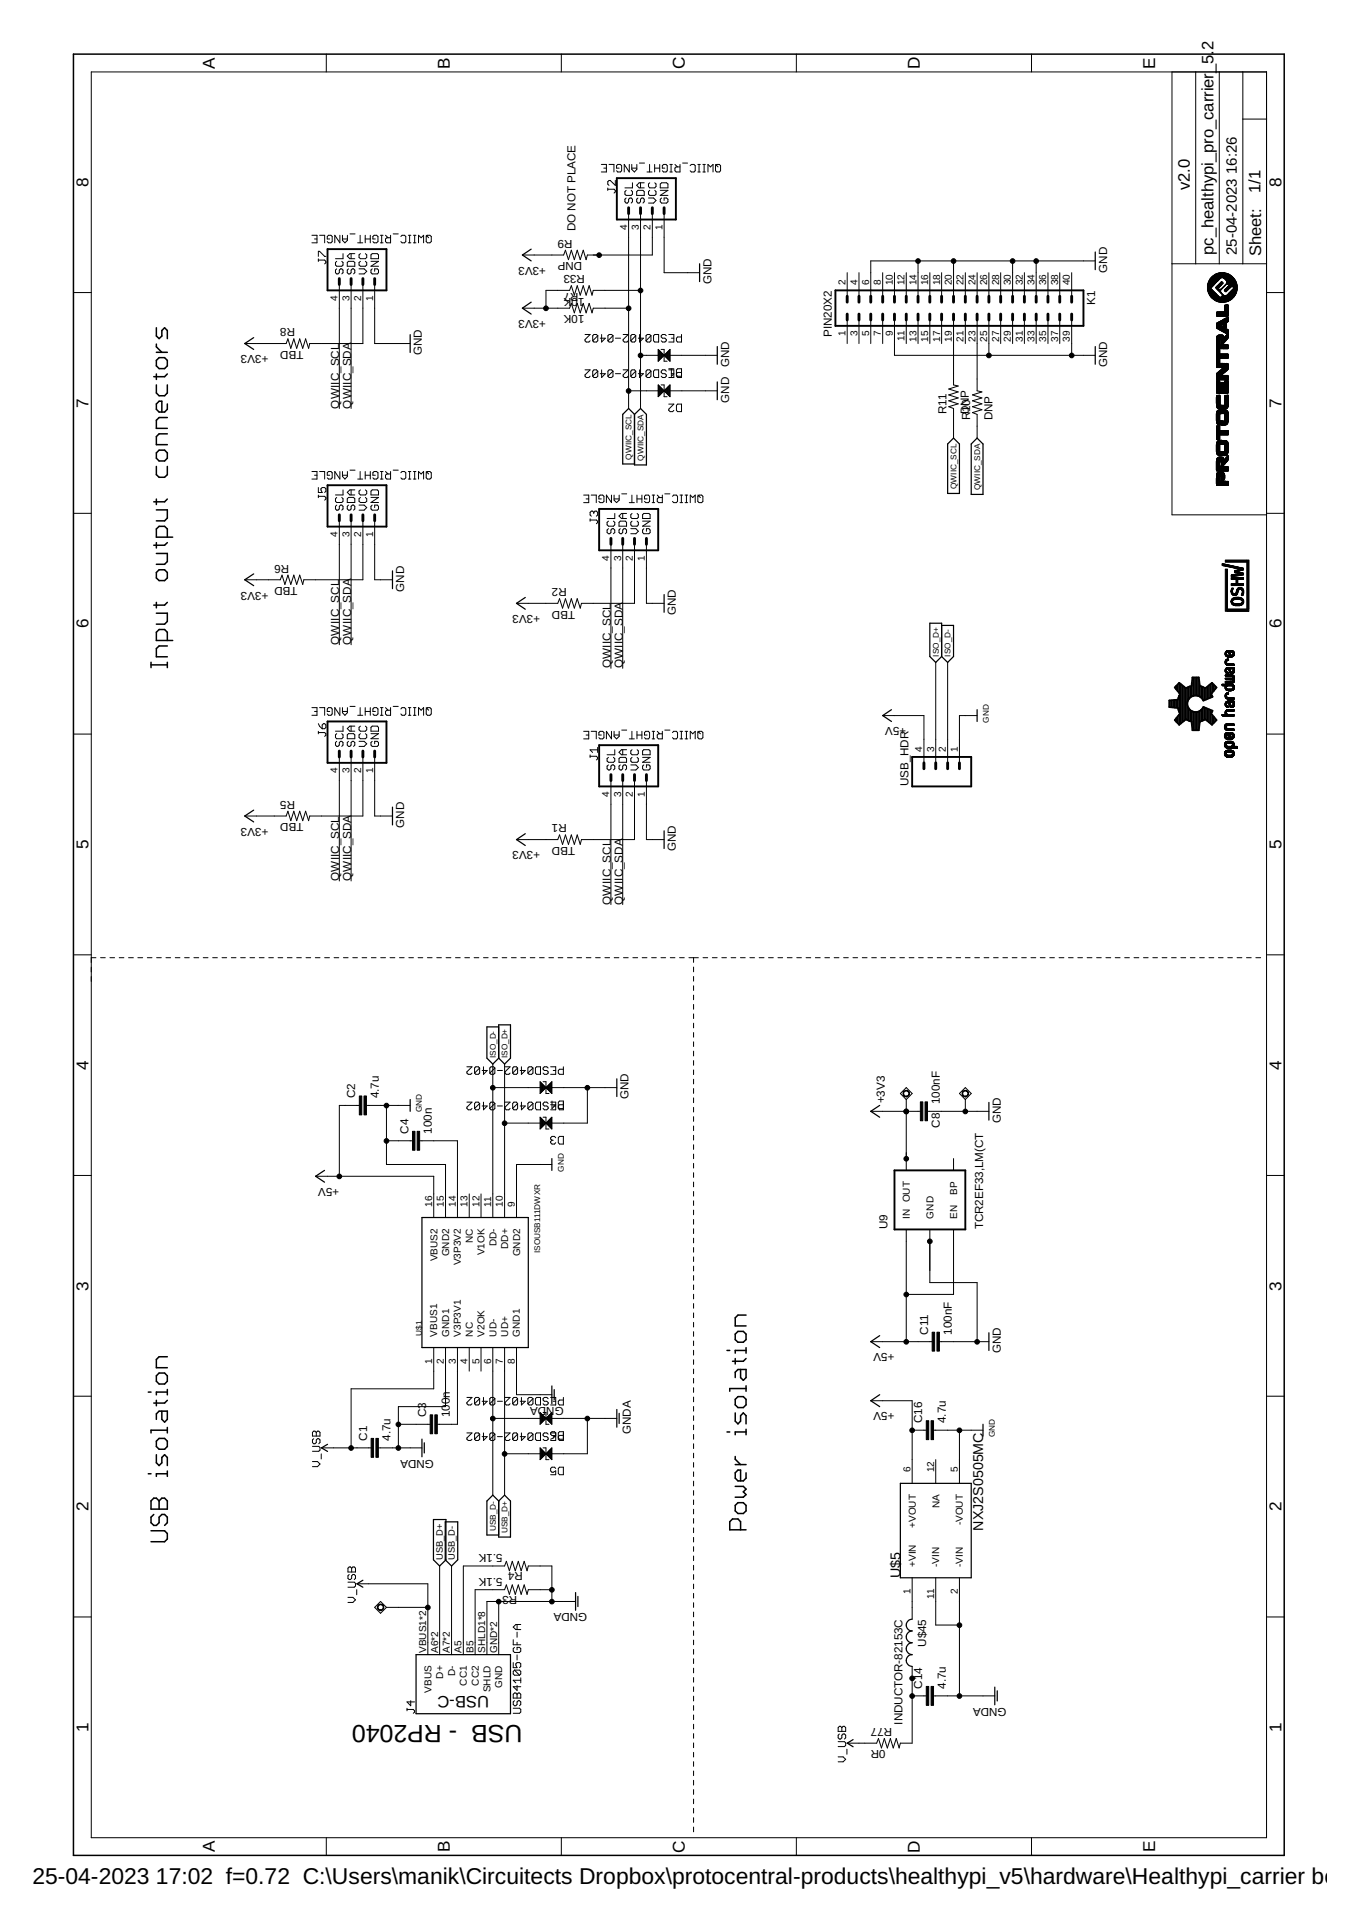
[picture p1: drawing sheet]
<svg xmlns="http://www.w3.org/2000/svg" width="210mm" height="297mm" viewBox="0 0 210 297" stroke-linecap="round" stroke-linejoin="round" font-family="sans-serif">
<defs><g id="words">
<text font-size="3.9" x="80.7" y="266.5" transform="rotate(-180 80.7 266.5)">USB - RP2040</text>
<g font-size="3.5">
<text x="5" y="291">25-04-2023</text>
<text x="24.1" y="291">17:02 f=0.72 C:\Users\manik\Circuitects Dropbox\protocentral-products\healthypi_v5\hardware\Healthypi_carrier board</text>
</g>
<g font-size="2.6">
<text x="33.2" y="10.6" transform="rotate(-90 33.2 10.6)">A</text>
<text x="69.5" y="10.6" transform="rotate(-90 69.5 10.6)">B</text>
<text x="105.8" y="10.7" transform="rotate(-90 105.8 10.7)">C</text>
<text x="142.1" y="10.7" transform="rotate(-90 142.1 10.7)">D</text>
<text x="178.4" y="10.6" transform="rotate(-90 178.4 10.6)">E</text>
<text x="187.4" y="7.7" transform="rotate(-90 187.4 7.7)">2</text>
<text x="13.7" y="28.9" transform="rotate(-90 13.7 28.9)">8</text>
<text x="183.8" y="29.3" transform="rotate(-90 183.8 29.3)">v2.0</text>
<text x="194.7" y="29.8" transform="rotate(-90 194.7 29.8)">1/1</text>
<text x="197.9" y="28.9" transform="rotate(-90 197.9 28.9)">8</text>
<text x="187.4" y="39.4" transform="rotate(-90 187.4 39.4)">pc_healthypi_pro_carrier_5.</text>
<text x="194.8" y="39.6" transform="rotate(-90 194.8 39.6)">Sheet:</text>
<text x="13.7" y="63" transform="rotate(-90 13.7 63)">7</text>
<text x="197.9" y="63" transform="rotate(-90 197.9 63)">7</text>
<text x="13.7" y="97.1" transform="rotate(-90 13.7 97.1)">6</text>
<text x="197.9" y="97.1" transform="rotate(-90 197.9 97.1)">6</text>
<text x="13.7" y="131.2" transform="rotate(-90 13.7 131.2)">5</text>
<text x="197.9" y="131.2" transform="rotate(-90 197.9 131.2)">5</text>
<text x="13.7" y="165.3" transform="rotate(-90 13.7 165.3)">4</text>
<text x="197.9" y="165.3" transform="rotate(-90 197.9 165.3)">4</text>
<text x="13.7" y="199.4" transform="rotate(-90 13.7 199.4)">3</text>
<text x="197.9" y="199.4" transform="rotate(-90 197.9 199.4)">3</text>
<text x="13.7" y="233.5" transform="rotate(-90 13.7 233.5)">2</text>
<text x="197.9" y="233.5" transform="rotate(-90 197.9 233.5)">2</text>
<text x="75.5" y="262" transform="rotate(-180 75.5 262)">USB-C</text>
<text x="13.7" y="267.6" transform="rotate(-90 13.7 267.6)">1</text>
<text x="197.9" y="267.6" transform="rotate(-90 197.9 267.6)">1</text>
<text x="33.2" y="286.1" transform="rotate(-90 33.2 286.1)">A</text>
<text x="69.5" y="286.1" transform="rotate(-90 69.5 286.1)">B</text>
<text x="105.8" y="286.2" transform="rotate(-90 105.8 286.2)">C</text>
<text x="142.1" y="286.2" transform="rotate(-90 142.1 286.2)">D</text>
<text x="178.4" y="286.1" transform="rotate(-90 178.4 286.1)">E</text>
</g>
<g font-size="2.3">
<text x="191.1" y="26.9" transform="rotate(-90 191.1 26.9)">16:26</text>
<text x="191.1" y="39.4" transform="rotate(-90 191.1 39.4)">25-04-2023</text>
</g>
<g font-size="2.2">
<text x="151.8" y="236.4" transform="rotate(-90 151.8 236.4)">NXJ2S0505MC</text>
<text x="139.1" y="243.7" transform="rotate(-90 139.1 243.7)">U$5</text>
</g>
<g font-size="1.8">
<text x="88.9" y="35.7" transform="rotate(-90 88.9 35.7)">DO NOT PLACE</text>
<text x="84.3" y="41.2" transform="rotate(-180 84.3 41.2)">+3V3</text>
<text x="88.4" y="37" transform="rotate(-180 88.4 37)">R9</text>
<text x="89.9" y="40.5" transform="rotate(-180 89.9 40.5)">DNP</text>
<text x="89.4" y="45.2" transform="rotate(-180 89.4 45.2)">R7</text>
<text x="90.3" y="46" transform="rotate(-180 90.3 46)">10K</text>
<text x="90.3" y="42.5" transform="rotate(-180 90.3 42.5)">R33</text>
<text x="109.9" y="43.9" transform="rotate(-90 109.9 43.9)">GND</text>
<text x="169.2" y="47.1" transform="rotate(-90 169.2 47.1)">K1</text>
<text x="171" y="42.1" transform="rotate(-90 171 42.1)">GND</text>
<text x="45.6" y="50.7" transform="rotate(-180 45.6 50.7)">R8</text>
<text x="84.3" y="49.4" transform="rotate(-180 84.3 49.4)">+3V3</text>
<text x="90.3" y="48.7" transform="rotate(-180 90.3 48.7)">10K</text>
<text x="128.5" y="52.1" transform="rotate(-90 128.5 52.1)">PIN20X2</text>
<text x="41.5" y="54.9" transform="rotate(-180 41.5 54.9)">+3V3</text>
<text x="46.9" y="54.2" transform="rotate(-180 46.9 54.2)">TBD</text>
<text x="65.2" y="54.9" transform="rotate(-90 65.2 54.9)">GND</text>
<text x="112.6" y="56.7" transform="rotate(-90 112.6 56.7)">GND</text>
<text x="171" y="56.7" transform="rotate(-90 171 56.7)">GND</text>
<text x="52.4" y="63.1" transform="rotate(-90 52.4 63.1)">QWIIC_SCL</text>
<text x="54.2" y="63.1" transform="rotate(-90 54.2 63.1)">QWIIC_SDA</text>
<text x="112.6" y="62.2" transform="rotate(-90 112.6 62.2)">GND</text>
<text x="146.2" y="64" transform="rotate(-90 146.2 64)">R11</text>
<text x="149.8" y="64.9" transform="rotate(-90 149.8 64.9)">RDNP</text>
<text x="149.8" y="63.6" transform="rotate(-90 149.8 63.6)">10</text>
<text x="153.3" y="64.9" transform="rotate(-90 153.3 64.9)">DNP</text>
<text x="44.7" y="87.2" transform="rotate(-180 44.7 87.2)">R6</text>
<text x="41.5" y="91.4" transform="rotate(-180 41.5 91.4)">+3V3</text>
<text x="46" y="90.7" transform="rotate(-180 46 90.7)">TBD</text>
<text x="62.4" y="91.4" transform="rotate(-90 62.4 91.4)">GND</text>
<text x="83.4" y="95" transform="rotate(-180 83.4 95)">+3V3</text>
<text x="87.5" y="90.9" transform="rotate(-180 87.5 90.9)">R2</text>
<text x="88.8" y="94.3" transform="rotate(-180 88.8 94.3)">TBD</text>
<text x="104.4" y="95" transform="rotate(-90 104.4 95)">GND</text>
<text x="52.4" y="99.6" transform="rotate(-90 52.4 99.6)">QWIIC_SCL</text>
<text x="54.2" y="99.6" transform="rotate(-90 54.2 99.6)">QWIIC_SDA</text>
<text x="94.4" y="103.2" transform="rotate(-90 94.4 103.2)">QWIIC_SCL</text>
<text x="96.2" y="103.2" transform="rotate(-90 96.2 103.2)">QWIIC_SDA</text>
<text x="140" y="112.4" transform="rotate(-180 140 112.4)">+5V</text>
<text x="45.6" y="123.7" transform="rotate(-180 45.6 123.7)">R5</text>
<text x="140.3" y="121.5" transform="rotate(-90 140.3 121.5)">USB_HDR</text>
<text x="41.5" y="127.9" transform="rotate(-180 41.5 127.9)">+3V3</text>
<text x="46.9" y="127.1" transform="rotate(-180 46.9 127.1)">TBD</text>
<text x="62.4" y="127.9" transform="rotate(-90 62.4 127.9)">GND</text>
<text x="83.4" y="131.5" transform="rotate(-180 83.4 131.5)">+3V3</text>
<text x="87.5" y="127.3" transform="rotate(-180 87.5 127.3)">R1</text>
<text x="88.8" y="130.8" transform="rotate(-180 88.8 130.8)">TBD</text>
<text x="104.4" y="131.5" transform="rotate(-90 104.4 131.5)">GND</text>
<text x="52.4" y="136.1" transform="rotate(-90 52.4 136.1)">QWIIC_SCL</text>
<text x="54.2" y="136.1" transform="rotate(-90 54.2 136.1)">QWIIC_SDA</text>
<text x="94.4" y="139.7" transform="rotate(-90 94.4 139.7)">QWIIC_SCL</text>
<text x="96.2" y="139.7" transform="rotate(-90 96.2 139.7)">QWIIC_SDA</text>
<text x="54.9" y="169.6" transform="rotate(-90 54.9 169.6)">C2</text>
<text x="58.5" y="169.6" transform="rotate(-90 58.5 169.6)">4.7u</text>
<text x="97.1" y="169.8" transform="rotate(-90 97.1 169.8)">GND</text>
<text x="136.7" y="170.4" transform="rotate(-90 136.7 170.4)">+3V3</text>
<text x="145.2" y="170.6" transform="rotate(-90 145.2 170.6)">100nF</text>
<text x="154.6" y="173.5" transform="rotate(-90 154.6 173.5)">GND</text>
<text x="63.1" y="175.1" transform="rotate(-90 63.1 175.1)">C4</text>
<text x="66.7" y="175.1" transform="rotate(-90 66.7 175.1)">100n</text>
<text x="145.2" y="174.2" transform="rotate(-90 145.2 174.2)">C8</text>
<text x="52.4" y="183.5" transform="rotate(-180 52.4 183.5)">+5V</text>
<text x="137.1" y="189.9" transform="rotate(-90 137.1 189.9)">U9</text>
<text x="151.8" y="189.9" transform="rotate(-90 151.8 189.9)">TCR2EF33,LM(CT</text>
<text x="138.1" y="209.1" transform="rotate(-180 138.1 209.1)">+5V</text>
<text x="143.3" y="206.1" transform="rotate(-90 143.3 206.1)">C11</text>
<text x="147" y="206.1" transform="rotate(-90 147 206.1)">100nF</text>
<text x="154.6" y="209.1" transform="rotate(-90 154.6 209.1)">GND</text>
<text x="65.8" y="218.9" transform="rotate(-90 65.8 218.9)">C3</text>
<text x="69.5" y="218.9" transform="rotate(-90 69.5 218.9)">100n</text>
<text x="87.1" y="217.3" transform="rotate(-180 87.1 217.3)">GNDA</text>
<text x="97.5" y="221.5" transform="rotate(-90 97.5 221.5)">GNDA</text>
<text x="138.1" y="218.2" transform="rotate(-180 138.1 218.2)">+5V</text>
<text x="142.4" y="219.8" transform="rotate(-90 142.4 219.8)">C16</text>
<text x="146.1" y="219.8" transform="rotate(-90 146.1 219.8)">4.7u</text>
<text x="56.7" y="222.6" transform="rotate(-90 56.7 222.6)">C1</text>
<text x="60.3" y="222.6" transform="rotate(-90 60.3 222.6)">4.7u</text>
<text x="67" y="225.5" transform="rotate(-180 67 225.5)">GNDA</text>
<text x="77.6" y="243.7" transform="rotate(-180 77.6 243.7)">5.1K</text>
<text x="77.6" y="240.1" transform="rotate(-180 77.6 240.1)">5.1K</text>
<text x="80.8" y="242.8" transform="rotate(-180 80.8 242.8)">R4</text>
<text x="79.9" y="246.5" transform="rotate(-180 79.9 246.5)">R3</text>
<text x="90.7" y="249.2" transform="rotate(-180 90.7 249.2)">GNDA</text>
<text x="143.1" y="254.4" transform="rotate(-90 143.1 254.4)">U$45</text>
<text x="142.4" y="260.9" transform="rotate(-90 142.4 260.9)">C14</text>
<text x="146.1" y="260.9" transform="rotate(-90 146.1 260.9)">4.7u</text>
<text x="155.5" y="263.8" transform="rotate(-180 155.5 263.8)">GNDA</text>
<text x="137.8" y="266.9" transform="rotate(-180 137.8 266.9)">R77</text>
<text x="139.4" y="266.4" transform="rotate(-90 139.4 266.4)">INDUCTOR-82153C</text>
<text x="136.8" y="270.4" transform="rotate(-180 136.8 270.4)">0R</text>
</g>
<g font-size="1.5">
<text x="96.8" y="35.5" transform="rotate(-90 96.8 35.5)">4</text>
<text x="98.7" y="35.5" transform="rotate(-90 98.7 35.5)">3</text>
<text x="100.5" y="35.5" transform="rotate(-90 100.5 35.5)">2</text>
<text x="102.3" y="35.5" transform="rotate(-90 102.3 35.5)">1</text>
<text x="52.1" y="46.5" transform="rotate(-90 52.1 46.5)">4</text>
<text x="54" y="46.5" transform="rotate(-90 54 46.5)">3</text>
<text x="55.8" y="46.5" transform="rotate(-90 55.8 46.5)">2</text>
<text x="57.6" y="46.5" transform="rotate(-90 57.6 46.5)">1</text>
<text x="130.6" y="44.1" transform="rotate(-90 130.6 44.1)">2</text>
<text x="132.4" y="44.1" transform="rotate(-90 132.4 44.1)">4</text>
<text x="134.2" y="44.1" transform="rotate(-90 134.2 44.1)">6</text>
<text x="136.1" y="44.1" transform="rotate(-90 136.1 44.1)">8</text>
<text x="137.9" y="44.1" transform="rotate(-90 137.9 44.1)">10</text>
<text x="139.7" y="44.1" transform="rotate(-90 139.7 44.1)">12</text>
<text x="141.5" y="44.1" transform="rotate(-90 141.5 44.1)">14</text>
<text x="143.4" y="44.1" transform="rotate(-90 143.4 44.1)">16</text>
<text x="145.2" y="44.1" transform="rotate(-90 145.2 44.1)">18</text>
<text x="147" y="44.1" transform="rotate(-90 147 44.1)">20</text>
<text x="148.8" y="44.1" transform="rotate(-90 148.8 44.1)">22</text>
<text x="150.7" y="44.1" transform="rotate(-90 150.7 44.1)">24</text>
<text x="152.5" y="44.1" transform="rotate(-90 152.5 44.1)">26</text>
<text x="154.3" y="44.1" transform="rotate(-90 154.3 44.1)">28</text>
<text x="156.1" y="44.1" transform="rotate(-90 156.1 44.1)">30</text>
<text x="158" y="44.1" transform="rotate(-90 158 44.1)">32</text>
<text x="159.8" y="44.1" transform="rotate(-90 159.8 44.1)">34</text>
<text x="161.6" y="44.1" transform="rotate(-90 161.6 44.1)">36</text>
<text x="163.4" y="44.1" transform="rotate(-90 163.4 44.1)">38</text>
<text x="165.3" y="44.1" transform="rotate(-90 165.3 44.1)">40</text>
<text x="130.6" y="52" transform="rotate(-90 130.6 52)">1</text>
<text x="132.4" y="52" transform="rotate(-90 132.4 52)">3</text>
<text x="134.2" y="52" transform="rotate(-90 134.2 52)">5</text>
<text x="136.1" y="52" transform="rotate(-90 136.1 52)">7</text>
<text x="137.9" y="52" transform="rotate(-90 137.9 52)">9</text>
<text x="139.7" y="52.7" transform="rotate(-90 139.7 52.7)">11</text>
<text x="141.5" y="52.8" transform="rotate(-90 141.5 52.8)">13</text>
<text x="143.4" y="52.8" transform="rotate(-90 143.4 52.8)">15</text>
<text x="145.2" y="52.8" transform="rotate(-90 145.2 52.8)">17</text>
<text x="147" y="52.8" transform="rotate(-90 147 52.8)">19</text>
<text x="148.8" y="52.8" transform="rotate(-90 148.8 52.8)">21</text>
<text x="150.7" y="52.8" transform="rotate(-90 150.7 52.8)">23</text>
<text x="152.5" y="52.8" transform="rotate(-90 152.5 52.8)">25</text>
<text x="154.3" y="52.8" transform="rotate(-90 154.3 52.8)">27</text>
<text x="156.1" y="52.8" transform="rotate(-90 156.1 52.8)">29</text>
<text x="158" y="52.8" transform="rotate(-90 158 52.8)">31</text>
<text x="159.8" y="52.8" transform="rotate(-90 159.8 52.8)">33</text>
<text x="161.6" y="52.8" transform="rotate(-90 161.6 52.8)">35</text>
<text x="163.4" y="52.8" transform="rotate(-90 163.4 52.8)">37</text>
<text x="165.3" y="52.8" transform="rotate(-90 165.3 52.8)">39</text>
<text x="52.1" y="83" transform="rotate(-90 52.1 83)">4</text>
<text x="54" y="83" transform="rotate(-90 54 83)">3</text>
<text x="55.8" y="83" transform="rotate(-90 55.8 83)">2</text>
<text x="57.6" y="83" transform="rotate(-90 57.6 83)">1</text>
<text x="94.1" y="86.6" transform="rotate(-90 94.1 86.6)">4</text>
<text x="95.9" y="86.6" transform="rotate(-90 95.9 86.6)">3</text>
<text x="97.8" y="86.6" transform="rotate(-90 97.8 86.6)">2</text>
<text x="99.6" y="86.6" transform="rotate(-90 99.6 86.6)">1</text>
<text x="52.1" y="119.5" transform="rotate(-90 52.1 119.5)">4</text>
<text x="54" y="119.5" transform="rotate(-90 54 119.5)">3</text>
<text x="55.8" y="119.5" transform="rotate(-90 55.8 119.5)">2</text>
<text x="57.6" y="119.5" transform="rotate(-90 57.6 119.5)">1</text>
<text x="142.5" y="116.2" transform="rotate(-90 142.5 116.2)">4</text>
<text x="144.3" y="116.2" transform="rotate(-90 144.3 116.2)">3</text>
<text x="146.1" y="116.2" transform="rotate(-90 146.1 116.2)">2</text>
<text x="147.9" y="116.2" transform="rotate(-90 147.9 116.2)">1</text>
<text x="94.1" y="123.1" transform="rotate(-90 94.1 123.1)">4</text>
<text x="95.9" y="123.1" transform="rotate(-90 95.9 123.1)">3</text>
<text x="97.8" y="123.1" transform="rotate(-90 97.8 123.1)">2</text>
<text x="99.6" y="123.1" transform="rotate(-90 99.6 123.1)">1</text>
<text x="147.8" y="184.5" transform="rotate(-90 147.8 184.5)">BP</text>
<text x="66.7" y="186.4" transform="rotate(-90 66.7 186.4)">16</text>
<text x="68.6" y="186.4" transform="rotate(-90 68.6 186.4)">15</text>
<text x="70.4" y="186.4" transform="rotate(-90 70.4 186.4)">14</text>
<text x="72.2" y="186.4" transform="rotate(-90 72.2 186.4)">13</text>
<text x="73" y="192" transform="rotate(-90 73 192)">NC</text>
<text x="74" y="186.4" transform="rotate(-90 74 186.4)">12</text>
<text x="75.9" y="186.4" transform="rotate(-90 75.9 186.4)">11</text>
<text x="77.7" y="186.4" transform="rotate(-90 77.7 186.4)">10</text>
<text x="79.5" y="186.4" transform="rotate(-90 79.5 186.4)">9</text>
<text x="140.5" y="188.2" transform="rotate(-90 140.5 188.2)">IN OUT</text>
<text x="144.2" y="188.2" transform="rotate(-90 144.2 188.2)">GND</text>
<text x="147.8" y="188.2" transform="rotate(-90 147.8 188.2)">EN</text>
<text x="67.6" y="194.9" transform="rotate(-90 67.6 194.9)">VBUS2</text>
<text x="69.4" y="194.1" transform="rotate(-90 69.4 194.1)">GND2</text>
<text x="71.2" y="195.5" transform="rotate(-90 71.2 195.5)">V3P3V2</text>
<text x="74.8" y="193.9" transform="rotate(-90 74.8 193.9)">V1OK</text>
<text x="76.7" y="192.5" transform="rotate(-90 76.7 192.5)">DD-</text>
<text x="78.5" y="192.9" transform="rotate(-90 78.5 192.9)">DD+</text>
<text x="80.3" y="194.1" transform="rotate(-90 80.3 194.1)">GND2</text>
<text x="67.5" y="206.5" transform="rotate(-90 67.5 206.5)">VBUS1</text>
<text x="69.4" y="206.5" transform="rotate(-90 69.4 206.5)">GND1</text>
<text x="71.2" y="206.5" transform="rotate(-90 71.2 206.5)">V3P3V1</text>
<text x="73" y="206.5" transform="rotate(-90 73 206.5)">NC</text>
<text x="74.8" y="206.5" transform="rotate(-90 74.8 206.5)">V2OK</text>
<text x="76.7" y="206.5" transform="rotate(-90 76.7 206.5)">UD-</text>
<text x="78.5" y="206.5" transform="rotate(-90 78.5 206.5)">UD+</text>
<text x="80.3" y="206.5" transform="rotate(-90 80.3 206.5)">GND1</text>
<text x="66.7" y="210.7" transform="rotate(-90 66.7 210.7)">1</text>
<text x="68.6" y="210.7" transform="rotate(-90 68.6 210.7)">2</text>
<text x="70.4" y="210.7" transform="rotate(-90 70.4 210.7)">3</text>
<text x="72.2" y="210.7" transform="rotate(-90 72.2 210.7)">4</text>
<text x="74" y="210.7" transform="rotate(-90 74 210.7)">5</text>
<text x="75.9" y="210.7" transform="rotate(-90 75.9 210.7)">6</text>
<text x="77.7" y="210.7" transform="rotate(-90 77.7 210.7)">7</text>
<text x="79.5" y="210.7" transform="rotate(-90 79.5 210.7)">8</text>
<text x="140.6" y="227.4" transform="rotate(-90 140.6 227.4)">6</text>
<text x="144.3" y="227.4" transform="rotate(-90 144.3 227.4)">12</text>
<text x="147.9" y="227.4" transform="rotate(-90 147.9 227.4)">5</text>
<text x="145.1" y="233" transform="rotate(-90 145.1 233)">NA</text>
<text x="141.4" y="236" transform="rotate(-90 141.4 236)">+VOUT</text>
<text x="148.7" y="235.6" transform="rotate(-90 148.7 235.6)">-VOUT</text>
<text x="141.4" y="242" transform="rotate(-90 141.4 242)">+VIN</text>
<text x="145.1" y="242" transform="rotate(-90 145.1 242)">-VIN</text>
<text x="148.7" y="242" transform="rotate(-90 148.7 242)">-VIN</text>
<text x="140.6" y="246.3" transform="rotate(-90 140.6 246.3)">1</text>
<text x="144.3" y="247" transform="rotate(-90 144.3 247)">11</text>
<text x="147.9" y="246.3" transform="rotate(-90 147.9 246.3)">2</text>
<text x="65.8" y="255.3" transform="rotate(-90 65.8 255.3)">VBUS1*2</text>
<text x="67.7" y="255.3" transform="rotate(-90 67.7 255.3)">A6*2</text>
<text x="69.5" y="255.3" transform="rotate(-90 69.5 255.3)">A7*2</text>
<text x="71.3" y="255.3" transform="rotate(-90 71.3 255.3)">A5</text>
<text x="73.1" y="255.3" transform="rotate(-90 73.1 255.3)">B5</text>
<text x="75" y="255.3" transform="rotate(-90 75 255.3)">SHLD1*8</text>
<text x="76.8" y="255.3" transform="rotate(-90 76.8 255.3)">GND*2</text>
<text x="66.6" y="261.5" transform="rotate(-90 66.6 261.5)">VBUS</text>
<text x="68.5" y="259.3" transform="rotate(-90 68.5 259.3)">D+</text>
<text x="70.3" y="258.9" transform="rotate(-90 70.3 258.9)">D-</text>
<text x="72.1" y="260.4" transform="rotate(-90 72.1 260.4)">CC1</text>
<text x="73.9" y="260.4" transform="rotate(-90 73.9 260.4)">CC2</text>
<text x="75.8" y="261.4" transform="rotate(-90 75.8 261.4)">SHLD</text>
<text x="77.6" y="260.7" transform="rotate(-90 77.6 260.7)">GND</text>
</g>
<g font-size="1.4">
<text x="68.4" y="240.9" transform="rotate(-90 68.4 240.9)">USB_D+</text>
<text x="70.2" y="240.9" transform="rotate(-90 70.2 240.9)">USB_D-</text>
</g>
<g font-size="1.3">
<text x="97.6" y="71" transform="rotate(-90 97.6 71)">QWIIC_SCL</text>
<text x="99.4" y="71.2" transform="rotate(-90 99.4 71.2)">QWIIC_SDA</text>
<text x="147.7" y="75.6" transform="rotate(-90 147.7 75.6)">QWIIC_SCL</text>
<text x="151.4" y="75.7" transform="rotate(-90 151.4 75.7)">QWIIC_SDA</text>
<text x="145" y="101.4" transform="rotate(-90 145 101.4)">ISO_D+</text>
<text x="146.8" y="101.4" transform="rotate(-90 146.8 101.4)">ISO_D-</text>
<text x="152.7" y="111.6" transform="rotate(-90 152.7 111.6)">GND</text>
<text x="76.6" y="163.4" transform="rotate(-90 76.6 163.4)">ISO_D-</text>
<text x="78.4" y="163.4" transform="rotate(-90 78.4 163.4)">ISO_D+</text>
<text x="65.2" y="171.8" transform="rotate(-90 65.2 171.8)">GND</text>
<text x="87.1" y="181" transform="rotate(-90 87.1 181)">GND</text>
<text x="83.4" y="193.5" transform="rotate(-90 83.4 193.5)">ISOUSB111DWXR</text>
<text x="65.2" y="206.3" transform="rotate(-90 65.2 206.3)">U$1</text>
<text x="153.7" y="222" transform="rotate(-90 153.7 222)">GND</text>
<text x="76.6" y="236.5" transform="rotate(-90 76.6 236.5)">USB_D-</text>
<text x="78.4" y="236.8" transform="rotate(-90 78.4 236.8)">USB_D+</text>
</g>
</g></defs>
<g fill="none" stroke="#000" stroke-width=".15">
<path d="M14.1 11.1h181.5v272.8h-181.5zM50.4 8.4v2.7M86.7 8.4v2.7M123 8.4v2.7M159.3 8.4v2.7M181 11.1v68.4h14.6M184.7 11.1v29.6M188.3 11.1v29.6M192 18.4h3.6M192 11.1v29.6M48.2 36.3h.8v1.2h-.8M48.6 36.9h.4"/>
<path d="M49.2 39.6v-.8h.2l.7 .8h.2M49.2 40v.4M49.4 36.3h.7v1.2M50.9 36.9h-.4v-.4l.2-.2h.4l.2 .2v.8l-.2 .2h-.4l-.2-.2M52.5 36.3v1.2l-.8-1.2v1.2M52.9 36.3v.8l.4 .4 .4-.4v-.8M52.9 36.9h.8M53 39.2v.8h-1.2M54.1 36.1h.7M54.2 39.2v.8M54.8 39.2h-.8l-.4 .4 .4 .4h.8M55.2 37.5h.8"/>
<path d="M55.6 36.3v1.2M55.7 39.2l-.2 .2v.4l.2 .2h.7l.2-.2v-.4l-.2-.2M56.4 36.3v1.2M56.4 36.9h.8M57.2 36.3v1.2M57.5 39.2h.8l.2 .2v.6h-1.2v-.6zM58 36.9h-.4v-.4l.2-.2h.4l.2 .2v.8l-.2 .2h-.4l-.2-.2M58.8 37.5h.4M58.8 36.3h.4M58.9 36.3v1.2M59.5 36.3l.4 .4M60.3 36.3v1.2h-.5l-.3-.2v-.4l.3-.2h.5"/>
<path d="M60.7 36.1h.8M61.9 36.5l.2-.2h.4l.2 .2v.8l-.2 .2h-.4l-.2-.2M63.1 37.5h.4M63.1 36.3h.4M63.3 36.3v1.2M63.9 37.5h.3M63.9 36.3h.3M64.1 36.3v1.2M64.6 37.5v-1.2l.4 .4 .4-.4v1.2M65.8 36.5l.2-.2h.4l.2 .2v.8l-.2 .2h-.4l-.2-.2zM65.8 36.3l.4 .4M92.9 25.4h.8v1.2h-.8"/>
<path d="M93.3 26h.4M93.9 29.2h.9l.2 .2v.2l-.2 .2M93.9 29v.4M94.1 25.4h.7v1.2M95 27.9v.7l-.7-.7h-.2l-.2 .2v.3l.2 .2M95.6 26h-.4v-.4l.2-.2h.4l.2 .2v.8l-.2 .2h-.4l-.2-.2M96.7 30.6l-.2 .2v.4l.2 .2h.2l.2-.2v-.4l.2-.2h.2l.2 .2v.4l-.2 .2M96.7 29.4l-.2 .2v.4l.2 .2h.8l.2-.2v-.4l-.2-.2M97.1 33v30.1M97.2 25.4v1.2l-.8-1.2v1.2M97.6 26h.8M97.6 25.4v.8l.4 .4 .4-.4v-.8"/>
<path d="M97.7 28.2v.8h-1.2M98.5 29.4h.8l.2 .2v.6h-1.2v-.6zM98.5 30.6l-.2 .2v.4l.2 .2h.2l.2-.2v-.4l.2-.2h.2l.2 .2v.4l-.2 .2M98.8 25.2h.7M98.9 28.2v.8M98.9 33v30.1M99.5 28.2h-.8l-.4 .4 .4 .4h.8M99.9 26.6h.8M100.2 30.6h.7l.4 .4-.4 .4h-.7M100.3 25.4v1.2M100.4 29.4l-.2 .2v.4l.2 .2h.7l.2-.2v-.4l-.2-.2M100.4 28.2l-.2 .2v.4l.2 .2h.7l.2-.2v-.4l-.2-.2"/>
<path d="M100.8 33v6.4h-10.1l-.2 .7-.4-1.4-.5 1.4-.4-1.4-.5 1.4-.5-1.4-.4 1.4-.5-1.4-.2 .7h-6.4M101.1 26h.8M101.1 25.4v1.2M101.9 25.4v1.2M102 29.4h1.2l-1.2 .8h1.2M102 28.4l.2-.2h.8l.2 .2v.6h-1.2zM102.2 30.6l-.2 .2v.4l.2 .2h.8l.2-.2v-.4l-.2-.2h-.4v.4M102.6 33v9.1h5.5M102.7 26h-.4v-.4l.2-.2h.4l.2 .2v.8l-.2 .2h-.4l-.2-.2M103.5 26.6h.3M103.5 25.4h.3M103.7 25.4v1.2"/>
<path d="M104.2 25.4l.4 .4M105 25.4v1.2h-.6l-.2-.2v-.4l.2-.2h.6M105.4 25.2h.8M106.6 25.6l.2-.2h.4l.2 .2v.8l-.2 .2h-.4l-.2-.2M107.8 26.6h.4M107.8 25.4h.4M108 25.4v1.2M108.6 26.6h.3M108.6 25.4h.3M108.8 25.4v1.2M109.3 26.6v-1.2l.4 .4 .4-.4v1.2M110.5 25.6l.2-.2h.4l.2 .2v.8l-.2 .2h-.4l-.2-.2z"/>
<path d="M110.5 25.4l.4 .4M11.3 45.2h2.8M49.2 40.2h.9l.2 .2v.2l-.2 .2M52 41.5l-.2 .2v.4l.2 .2h.2l.2-.2v-.4l.2-.2h.2l.2 .2v.4l-.2 .2M52 40.4l-.2 .2v.3l.2 .2h.8l.2-.2v-.3l-.2-.2M52.4 43.9v19.2M53.8 41.5l-.2 .2v.4l.2 .2h.2l.2-.2v-.4l.2-.2h.2l.2 .2v.4l-.2 .2M53.8 40.4h.8l.2 .2v.5h-1.2v-.5zM54.2 43.9v19.2M55.5 41.5h.7l.4 .4-.4 .4h-.7M55.7 40.4l-.2 .2v.3l.2 .2h.7l.2-.2v-.3l-.2-.2M56 43.9v9.2h-8.2l-.1 .7-.5-1.5-.4 1.5-.5-1.5-.5 1.5-.4-1.5-.5 1.5-.4-1.5-.3 .8h-6.4"/>
<path d="M57.3 40.4h1.2l-1.2 .7h1.2M57.5 41.5l-.2 .2v.4l.2 .2h.8l.2-.2v-.4l-.2-.2h-.4v.4M57.9 43.9v9.2h5.5M80.7 47.6h7.3l.2-.7 .5 1.4 .5-1.4 .4 1.4 .5-1.4 .4 1.4 .5-1.4 .4 1.4 .2-.7h5.5M90.4 51.7h.7l-.7 .8v.1l.2 .2h.4l.1-.2M90.4 57.1h.7l-.7 .8v.2l.2 .2h.4l.1-.2M92.3 51.9v.7l-.2 .2h-.4l-.2-.2M92.3 51.9l-.2-.2h-.4l-.2 .2v.7M92.3 57.3v.8l-.2 .2h-.4l-.2-.2M92.3 57.3l-.2-.2h-.4l-.2 .2v.8M92.3 51.9l-.8 .7M92.3 57.3l-.8 .8"/>
<path d="M92.9 51.7v1.1l.6-.6h-.8M92.9 57.1v1.2l.6-.6h-.8M94.7 51.9v.7l-.2 .2h-.4l-.2-.2M94.7 51.9l-.2-.2h-.4l-.2 .2v.7M94.7 57.3v.8l-.2 .2h-.4l-.2-.2M94.7 57.3l-.2-.2h-.4l-.2 .2v.8M94.7 51.9l-.8 .7M94.7 57.3l-.8 .8M95.1 52.2h.7M95.1 57.7h.7M96.2 51.7h.8l-.8 .8v.1l.2 .2h.4l.2-.2M96.2 57.1h.8l-.8 .8v.2l.2 .2h.4l.2-.2"/>
<path d="M98.2 51.9v.7l-.2 .2h-.4l-.2-.2M98.2 51.9l-.2-.2h-.4l-.2 .2v.7M98.2 57.3v.8l-.2 .2h-.4l-.2-.2M98.2 57.3l-.2-.2h-.4l-.2 .2v.8M98.2 51.9l-.8 .7M98.2 57.3l-.8 .8M98.8 51.7v1.1l.6-.6h-.8M98.8 57.1v1.2l.6-.6h-.8M98.9 54.9h2.8M98.9 44.9h-7.3l-.2 .7-.4-1.5-.5 1.5-.4-1.5-.5 1.5-.4-1.5-.5 1.5-.5-1.5-.2 .8h-3.7v2.7M100.5 51.9v.7l-.1 .2h-.4l-.2-.2M100.5 51.9l-.1-.2h-.4l-.2 .2v.7"/>
<path d="M100.5 57.3v.8l-.1 .2h-.4l-.2-.2M100.5 57.3l-.1-.2h-.4l-.2 .2v.8M100.5 51.9l-.7 .7M100.5 57.3l-.7 .8M101.1 51.7h.6v1.1h-.6l-.2-.2v-.7zM101.1 57.1h.6v1.2h-.6l-.2-.2v-.8zM101.7 54l1.8 1.8v-1.8l-1.8 1.8zM101.7 59.5v1.8l1.8-1.8v1.8zM101.7 54.1v1.6M101.7 59.5v1.7M101.8 54.1v1.5M101.8 59.6v1.5"/>
<path d="M101.9 54.2v1.4M101.9 59.7v1.3M102 54.3v1.2M102 59.8v1.2M102.1 54.4v1M102.1 59.9v1M102.1 54h.5v1.8h.4M102.1 59.5h.5v1.8h.4M102.2 54.5v.8M102.2 59.9v.9M102.2 54.5v.7M102.3 54.6v.6"/>
<path d="M102.4 54.7v.4M102.4 54.8v.2M102.5 54.8v.1M102.6 54.9h.1M102.7 54.8v.2M102.8 54.7v.4M102.8 54.6v.6M102.9 51.9l-.2-.2h-.4l-.2 .2v.1l.2 .2h.4l.2 .3v.1l-.2 .2h-.4l-.2-.2M102.9 54.5v.7M102.9 57.3l-.2-.2h-.4l-.2 .2v.2l.2 .2h.4l.2 .2v.2l-.2 .2h-.4l-.2-.2M103 54.5v.8M103 59.9v.9"/>
<path d="M103.1 54.4v1M103.1 59.9v1M103.1 54.3v1.2M103.1 59.8v1.1M103.2 54.2v1.3M103.2 59.7v1.3M103.3 51.7h.8v1.1h-.8M103.3 57.1h.8v1.2h-.8M103.3 57h.8M103.3 54.2v1.4M103.3 59.6v1.5M103.4 54.1v1.6"/>
<path d="M103.4 59.5v1.7M103.5 54v1.8M103.5 59.5v1.8M103.5 54.9h7.3M103.7 52.2h.4M103.7 57v1.1l.4-.4h-.4M104.5 57.1l.2-.1h.6v1.3h-.6l-.2-.2zM104.5 57.9l.2 .2h.6M105.3 51.7v1.1h-.6l-.2-.2v-.4l.2-.2h.6M105.3 57.5h-.6l-.2 .2M130.9 42.1v3.7M130.9 49.4v3.7"/>
<path d="M132.7 42.1v3.7M132.7 49.4v3.7M134.5 49.4v3.7M136.3 42.1v3.7M136.3 49.4v3.7M138.2 42.1v3.7M138.2 49.4v5.5h31M140 42.1v3.7M140 49.4v3.7M141.8 40.3v5.5M141.8 49.4v3.7M143.6 42.1v3.7"/>
<path d="M143.6 49.4v3.7M145.4 42.1v3.7M145.4 49.4v3.7M147.3 40.3v5.5M147.3 49.4v10.1l.7 .1-1.5 .5 1.5 .4-1.5 .5 1.5 .5-1.5 .4 1.5 .5-1.5 .4 .8 .3v4.6M149.1 42.1v3.7M149.1 49.4v3.7M150.9 42.1v3.7M150.9 49.4v11l.8 .1-1.5 .5 1.5 .5-1.5 .4 1.5 .5-1.5 .4 1.5 .5-1.5 .4 .7 .3v3.7M152.7 42.1v3.7M152.7 49.4v5.5M154.6 42.1v3.7"/>
<path d="M154.6 49.4v3.7M156.4 40.3v5.5M156.4 49.4v3.7M158.2 42.1v3.7M158.2 49.4v3.7M160 40.3v5.5M160 49.4v3.7M161.9 42.1v3.7M161.9 49.4v3.7M163.7 42.1v3.7M163.7 49.4v3.7M165.5 42.1v3.7"/>
<path d="M165.5 49.4v5.5M169.2 40.3h-34.7v5.5M181 40.7h14.6M195.6 45.2h2.8M11.3 79.3h2.8M48.2 72.8h.8v1.2h-.8M48.6 73.4h.4M49.2 75.3v.8h.6l-.2-.4v-.2l.2-.2h.3l.2 .2v.4l-.2 .2M49.2 76.7h.9l.2 .2v.2l-.2 .2M49.2 76.5v.4M49.4 72.8h.7v1.2M50.9 73.4h-.4v-.4l.2-.2h.4l.2 .2v.8l-.2 .2h-.4l-.2-.2"/>
<path d="M52 78l-.2 .2v.4l.2 .2h.2l.2-.2v-.4l.2-.2h.2l.2 .2v.4l-.2 .2M52 76.8l-.2 .2v.4l.2 .2h.8l.2-.2v-.4l-.2-.2M52.5 72.8v1.2l-.8-1.2v1.2M52.9 72.8v.8l.4 .4 .4-.4v-.8M52.9 73.4h.8M53 75.7v.8h-1.2M53.8 76.8h.8l.2 .2v.6h-1.2v-.6zM53.8 78l-.2 .2v.4l.2 .2h.2l.2-.2v-.4l.2-.2h.2l.2 .2v.4l-.2 .2M54.1 72.6h.7M54.2 75.7v.8M54.8 75.7h-.8l-.4 .4 .4 .4h.8M55.2 74h.8"/>
<path d="M55.5 78h.7l.4 .4-.4 .4h-.7M55.6 72.8v1.2M55.7 75.7l-.2 .2v.3l.2 .3h.7l.2-.3v-.3l-.2-.2M55.7 76.8l-.2 .2v.4l.2 .2h.7l.2-.2v-.4l-.2-.2M56.4 72.8v1.2M56.4 73.4h.8M57.2 72.8v1.2M57.3 76.8h1.2l-1.2 .8h1.2M57.5 78l-.2 .2v.4l.2 .2h.8l.2-.2v-.4l-.2-.2h-.4v.4M57.5 75.7h.8l.2 .2v.6h-1.2v-.6zM58 73.4h-.4v-.4l.2-.2h.4l.2 .2v.8l-.2 .2h-.4l-.2-.2M58.8 74h.4"/>
<path d="M58.8 72.8h.4M58.9 72.8v1.2M59.5 72.8l.4 .4M60.3 72.8v1.2h-.5l-.3-.2v-.4l.3-.2h.5M60.7 72.6h.8M61.9 73l.2-.2h.4l.2 .2v.8l-.2 .2h-.4l-.2-.2M63.1 74h.4M63.1 72.8h.4M63.3 72.8v1.2M63.9 74h.3M63.9 72.8h.3M64.1 72.8v1.2"/>
<path d="M64.6 74v-1.2l.4 .4 .4-.4v1.2M65.8 73l.2-.2h.4l.2 .2v.8l-.2 .2h-.4l-.2-.2zM65.8 72.8l.4 .4M90.1 76.5h.8v1.1h-.8M90.5 77.1h.4M91.3 76.5h.8v1.1M91.7 79.1l.2-.1h.2l.2 .1v.4l-.2 .2M91.7 79.1l-.2-.1h-.2l-.2 .1v.4l.2 .2M91.7 79.1v.2M92.9 77.1h-.4v-.4l.2-.2h.4l.2 .2v.7l-.2 .2h-.4l-.2-.2M94.4 76.5v1.1l-.7-1.1v1.1M94.8 76.5v.8l.4 .3 .4-.3v-.8"/>
<path d="M94.8 77.1h.8M95 79.3v.8h-1.2M96 76.3h.8M96.2 79.3v.8M96.8 79.3h-.8l-.4 .4 .4 .4h.8M97.1 60.4h4.6M97.2 77.6h.8M97.6 76.5v1.1M97.6 79.3l-.2 .2v.4l.2 .2h.8l.2-.2v-.4l-.2-.2M98.4 76.5v1.1M98.4 77.1h.7M99.1 76.5v1.1"/>
<path d="M99.4 79.3h.8l.2 .2v.6h-1.1v-.6zM99.9 77.1h-.4v-.4l.2-.2h.4l.2 .2v.7l-.2 .2h-.4l-.2-.2M100.7 77.6h.4M100.7 76.5h.4M100.9 76.5v1.1M101.5 76.5l.4 .4M102.2 60v.7M102.3 60.1v.5M102.3 76.5v1.1h-.6l-.2-.2v-.3l.2-.2h.6M102.4 60.2v.4M102.4 60.2v.3M102.5 60.3v.1"/>
<path d="M102.6 60.3v.1M102.7 76.3h.8M102.7 60.2v.3M102.8 60.2v.4M102.8 60.1v.5M102.9 60v.7M103.3 62.4h.8l-.8 .8v.2l.2 .2h.4l.2-.2M103.5 60.4h7.3M103.9 76.7l.2-.2h.4l.1 .2v.7l-.1 .2h-.4l-.2-.2M104.5 62.6l.2-.2h.6v1.2h-.6l-.2-.2zM105 77.6h.4M105 76.5h.4"/>
<path d="M105.2 76.5v1.1M105.8 77.6h.4M105.8 76.5h.4M106 76.5v1.1M106.6 77.6v-1.1l.4 .4 .4-.4v1.1M107.8 76.7l.2-.2h.4l.2 .2v.7l-.2 .2h-.4l-.2-.2zM107.8 76.5l.4 .4M195.6 79.3h2.8M52.4 80.4v19.2M54.2 80.4v19.2M56 80.4v9.2h-9.1l-.1 .7-.5-1.5-.5 1.5-.4-1.5-.5 1.5-.4-1.5-.5 1.5-.4-1.5-.3 .8h-5.5M57.9 80.4v9.2h2.7"/>
<path d="M91.1 80.3h1l.2 .2v.2l-.2 .2M91.1 80.1v.4M94 81.7l-.2 .2v.4l.2 .1h.2l.2-.1v-.4l.2-.2h.1l.3 .2v.4l-.3 .1M94 80.5l-.2 .2v.4l.2 .2h.7l.3-.2v-.4l-.3-.2M94.4 84.1v19.1M95.8 81.7l-.2 .2v.4l.2 .1h.2l.2-.1v-.4l.2-.2h.2l.2 .2v.4l-.2 .1M95.8 80.5h.8l.2 .2v.6h-1.2v-.6zM96.2 84.1v19.1M97.4 81.7h.8l.4 .4-.4 .3h-.8M97.6 80.5l-.2 .2v.4l.2 .2h.8l.2-.2v-.4l-.2-.2M98 84.1v9.1h-8.2l-.2 .7-.4-1.4-.5 1.4-.5-1.4-.4 1.4-.5-1.4-.4 1.4-.5-1.4-.3 .7h-6.3M99.3 80.5h1.1l-1.1 .8h1.1"/>
<path d="M99.4 81.7l-.1 .2v.4l.1 .1h.8l.2-.1v-.4l-.2-.2h-.4v.4M99.8 84.1v9.1h2.8M11.3 113.4h2.8M48.2 109.3h.8v1.2h-.8M48.6 109.9h.4M49.2 113.2h.9l.2 .1v.3l-.2 .1M49.2 113v.3M49.2 111.8l.2 .4 .4 .4M49.4 109.3h.7v1.2M50 111.8h.1l.2 .2v.4l-.2 .2h-.3v-.6zM50.9 109.9h-.4v-.4l.2-.2h.4l.2 .2v.8l-.2 .2h-.4l-.2-.2M52 114.5l-.2 .2v.4l.2 .2h.2l.2-.2v-.4l.2-.2h.2l.2 .2v.4l-.2 .2"/>
<path d="M52 113.3l-.2 .2v.4l.2 .2h.8l.2-.2v-.4l-.2-.2M52.4 116.9v19.2M52.5 109.3v1.2l-.8-1.2v1.2M52.9 109.9h.8M52.9 109.3v.8l.4 .4 .4-.4v-.8M53 112.2v.7h-1.2M53.8 113.3h.8l.2 .2v.6h-1.2v-.6zM53.8 114.5l-.2 .2v.4l.2 .2h.2l.2-.2v-.4l.2-.2h.2l.2 .2v.4l-.2 .2M54.1 109.1h.7M54.2 112.2v.7M54.2 116.9v19.2M54.8 112.2h-.8l-.4 .3 .4 .4h.8"/>
<path d="M55.2 110.5h.8M55.5 114.5h.7l.4 .4-.4 .4h-.7M55.6 109.3v1.2M55.7 113.3l-.2 .2v.4l.2 .2h.7l.2-.2v-.4l-.2-.2M55.7 112.2l-.2 .2v.3l.2 .2h.7l.2-.2v-.3l-.2-.2M56 116.9v9.1h-8.2l-.1 .8-.5-1.5-.4 1.5-.5-1.5-.5 1.5-.4-1.5-.5 1.5-.4-1.5-.3 .7h-6.4M56.4 109.9h.8M56.4 109.3v1.2M57.2 109.3v1.2M57.3 113.3h1.2l-1.2 .8h1.2M57.3 112.4l.2-.2h.8l.2 .2v.5h-1.2zM57.5 114.5l-.2 .2v.4l.2 .2h.8l.2-.2v-.4l-.2-.2h-.4v.4"/>
<path d="M57.9 116.9v9.1h2.7M58 109.9h-.4v-.4l.2-.2h.4l.2 .2v.8l-.2 .2h-.4l-.2-.2M58.8 110.5h.4M58.8 109.3h.4M58.9 109.3v1.2M59.5 109.3l.4 .4M60.3 109.3v1.2h-.5l-.3-.2v-.4l.3-.2h.5M60.7 109.1h.8M61.9 109.5l.2-.2h.4l.2 .2v.8l-.2 .2h-.4l-.2-.2M63.1 110.5h.4M63.1 109.3h.4M63.3 109.3v1.2"/>
<path d="M63.9 110.5h.3M63.9 109.3h.3M64.1 109.3v1.2M64.6 110.5v-1.2l.4 .4 .4-.4v1.2M65.8 109.3l.4 .4M66 109.3h.4l.2 .2v.8l-.2 .2h-.4l-.2-.2v-.8zM90.1 113h.8v1.1h-.8M90.5 113.5h.4M91.1 116.8h1l.2 .2v.2l-.2 .2M91.1 116.6v.4M91.3 113h.8v1.1M92.3 115.4v.8"/>
<path d="M92.3 115.8h-1.2l.4 .4M92.9 113.5h-.4v-.3l.2-.2h.4l.2 .2v.7l-.2 .2h-.4l-.2-.2M94 118.2l-.2 .1v.4l.2 .2h.2l.2-.2v-.4l.2-.1h.1l.3 .1v.4l-.3 .2M94 117l-.2 .2v.4l.2 .2h.7l.3-.2v-.4l-.3-.2M94.4 113v1.1l-.7-1.1v1.1M94.8 113.5h.8M94.8 113v.7l.4 .4 .4-.4v-.7M95 115.8v.8h-1.2M95.8 118.2l-.2 .1v.4l.2 .2h.2l.2-.2v-.4l.2-.1h.2l.2 .1v.4l-.2 .2M95.8 117h.8l.2 .2v.6h-1.2v-.6zM96 112.8h.8M96.2 115.8v.8"/>
<path d="M96.8 115.8h-.8l-.4 .4 .4 .4h.8M97.2 114.1h.8M97.4 118.2h.8l.4 .4-.4 .3h-.8M97.6 113v1.1M97.6 115.8l-.2 .2v.4l.2 .2h.8l.2-.2v-.4l-.2-.2M97.6 117l-.2 .2v.4l.2 .2h.8l.2-.2v-.4l-.2-.2M98.4 113.5h.7M98.4 113v1.1M99.1 113v1.1M99.3 117h1.1l-1.1 .8h1.1M99.3 116l.1-.2h.8l.2 .2v.6h-1.1zM99.4 118.2l-.1 .1v.4l.1 .2h.8l.2-.2v-.4l-.2-.1h-.4v.4"/>
<path d="M99.9 113.5h-.4v-.3l.2-.2h.4l.2 .2v.7l-.2 .2h-.4l-.2-.2M100.7 114.1h.4M100.7 113h.4M100.9 113v1.1M101.5 113l.4 .3M102.3 113v1.1h-.6l-.2-.2v-.4l.2-.2h.6M102.7 112.8h.8M103.9 113.2l.2-.2h.4l.1 .2v.7l-.1 .2h-.4l-.2-.2M105 114.1h.4M105 113h.4M105.2 113v1.1M105.8 114.1h.4"/>
<path d="M105.8 113h.4M106 113v1.1M106.6 114.1v-1.1l.4 .3 .4-.3v1.1M107.8 113.2l.2-.2h.4l.2 .2v.7l-.2 .2h-.4l-.2-.2zM107.8 113l.4 .3M136.3 110.5h6.4v7.3M144.5 102.3v15.5M146.4 102.3v15.5M150.9 110.5h-2.7v7.3M188.7 105.7v.1M188.7 110.4v.1M188.8 105.7v.2"/>
<path d="M188.8 110.4v.2M188.9 105.7v.2M188.9 110.4v.2M189 105.7v.2M189 110.4v.2M189.1 105.7v.2M189.1 110.4v.2M189.1 112.1v.4M189.1 113.5v.4M189.1 114.9v.3M189.1 116.2v.4M189.2 105.7v.2"/>
<path d="M189.2 110.4v.2M189.2 112.1v.4M189.2 113.4v.5M189.2 114.8v.5M189.2 116.2v.5M189.2 100.9v.1M189.2 102.2v.1M189.2 103.5v.1M189.2 106.2h.1M189.2 107.5h.1M189.2 108.7v.1M189.2 110.1h.1"/>
<path d="M189.2 112v.6M189.2 113.4v.6M189.2 114.7v.7M189.2 116.1v.6M189.2 104.3l.1 .1M189.2 105.3l.1 .1M189.2 114.7l.1 .7M189.3 100.8v.4M189.3 102.1v.4M189.3 103.4v.4M189.3 104.8v.1M189.3 106v.4"/>
<path d="M189.3 107.3v.4M189.3 108.6v.4M189.3 109.9v.4M189.3 110.4v.2M189.3 111.9v.7M189.3 113.3v.7M189.3 116.1v.7M189.3 104.3v.2M189.3 104.8v.2M189.3 105.3v.2M189.3 105.7v.8M189.3 100.7v.6"/>
<path d="M189.3 102v.6M189.3 103.3v.6M189.3 107.2v.6M189.3 108.5v.6M189.3 109.8v.8M189.3 111.9v.8M189.3 113.3v.8M189.3 114.6v.8M189.3 116v.8M189.3 113.2v.9M189.3 100.6v.7M189.3 101.9v.7"/>
<path d="M189.3 107.1v.7M189.3 114.6v.9M189.3 116v.9M189.4 104.3v.2M189.4 104.8v.2M189.4 105.3v.2M189.4 105.7v.9M189.4 107.1v.8M189.4 111.8v1M189.4 113.2v.9M189.4 100.6v.7M189.4 101.9v.8"/>
<path d="M189.4 103.2v.7M189.4 108.4v.8M189.4 109.7v.9M189.4 114.6v.9M189.4 116v.9M189.4 100.6v.8M189.4 103.2v.8M189.4 113.2v1M189.4 101v.4M189.4 102.3v.4M189.4 103.6v.4M189.4 106.2v.4"/>
<path d="M189.4 107.5v.4M189.4 108.8v.4M189.4 110.1v.5M189.4 112.4v.4M189.4 113.8v.4M189.4 115.1v.4M189.4 116.5v.4M189.4 100.6v.3M189.4 101.9v.4M189.4 103.2v.4M189.4 105.7v.5M189.4 107.1v.4"/>
<path d="M189.4 108.4v.4M189.4 109.7v.4M189.4 111.8v.4M189.4 113.2v.4M189.4 114.6v.4M189.4 115.9v.4M189.5 101.1v.3M189.5 102.4v.3M189.5 103.7v.3M189.5 104.3v.2M189.5 104.8v.2M189.5 105.3v.2"/>
<path d="M189.5 106.3v.3M189.5 107.6v.3M189.5 108.4v.3M189.5 108.9v.3M189.5 110.2v.4M189.5 112.5v.3M189.5 113.8v.4M189.5 115.2v.3M189.5 116.6v.3M189.5 100.5v.4M189.5 101.9v.3M189.5 103.1v.4"/>
<path d="M189.5 105.7v.4M189.5 107v.4M189.5 109.6v.4M189.5 111.8v.3M189.5 113.2v.3M189.5 114.6v.3M189.5 115.9v.4M189.5 101.2v.3M189.5 102.5v.2M189.5 103.8v.2M189.5 105.7v.3M189.5 106.4v.2"/>
<path d="M189.5 107.7v.2M189.5 109v.3M189.5 110.3v.3M189.5 113.9v.3M189.5 115.2v.4M189.5 100.5v.3M189.5 101.8v.3M189.5 103.1v.3M189.5 107v.3M189.5 108.3v.3M189.5 109.6v.3M189.5 114.5v.4"/>
<path d="M189.5 115.9v.3M189.5 101.2l.1 .3M189.5 103.8v.3M189.5 106.4v.3M189.5 107.7l.1 .3M189.5 114.5v.3M189.5 115.3v.3M189.6 100.5l-.1 .3M189.6 101.8l-.1 .2M189.6 103.1l-.1 .3M189.6 105.7l-.1 .3M189.6 108.3l-.1 .3"/>
<path d="M189.6 101.2v.3M189.6 101.8v.2M189.6 102.5v.3M189.6 103.1v.2M189.6 103.8v.3M189.6 104.3v.2M189.6 104.8v.2M189.6 105.3v.2M189.6 105.7v.2M189.6 106.4v.3M189.6 107v.2M189.6 107.8v.2"/>
<path d="M189.6 109.1v.2M189.6 110.3v.3M189.6 111.8v.3M189.6 112.5v.3M189.6 113.2v.3M189.6 113.9v.3M189.6 114.5v.3M189.6 115.3v.3M189.6 115.9v.3M189.6 116.6v.3M189.6 100.5v.2M189.6 108.3v.2"/>
<path d="M189.6 109.6v.3M189.6 102.6v.2M189.6 103.9v.2M189.6 106.5v.2M189.6 109.6v.2M189.6 110.4v.2M189.6 116.7v.2M189.7 100.5v.2M189.7 101.3v.2M189.7 101.8v.2M189.7 102.6v.2M189.7 103.1v.2"/>
<path d="M189.7 103.9v.2M189.7 104.3v.2M189.7 104.8v.2M189.7 105.3v.2M189.7 105.7v.2M189.7 106.5v.2M189.7 107v.2M189.7 107.8v.2M189.7 108.3v.2M189.7 109.1v.2M189.7 109.6v.2M189.7 110.4v.2"/>
<path d="M189.7 111.8v.3M189.7 112.5v.3M189.7 113.2v.4M189.7 113.9v.3M189.7 114.5v.3M189.7 115.3v.3M189.7 115.9v.3M189.7 116.7v.2M189.7 100.5v.3M189.7 113.2v.5M189.7 100.5l.1 .4M189.7 103.1l.1 .3"/>
<path d="M189.7 108.3l.1 .3M189.7 113.2l.1 .6M189.8 113.9v.3M189.8 100.5v.4M189.8 101.3v.2M189.8 102.6v.2M189.8 103.1v.4M189.8 104v.1M189.8 104.3v.2M189.8 104.8v.2M189.8 105.3v.2M189.8 105.7v.2"/>
<path d="M189.8 106.5v.2M189.8 107.8v.2M189.8 108.3v.4M189.8 109.2v.1M189.8 109.6v.2M189.8 110.4v.2M189.8 111.8v.3M189.8 112.5v.3M189.8 113.2v1M189.8 114.5v.3M189.8 115.3v.3M189.8 115.9v.3"/>
<path d="M189.8 116.7v.2M189.8 100.5v.5M189.8 103.1v.5M189.8 108.3v.5M189.8 100.5l.1 .6M189.8 103.1l.1 .6M189.8 108.3l.1 .6M189.8 113.3v.9M189.9 100.6v.9M189.9 102.6v.2M189.9 103.1v.7M189.9 104.3v.2"/>
<path d="M189.9 104.8v.2M189.9 105.3v.2M189.9 105.7v.2M189.9 106.5v.2M189.9 107.8v.2M189.9 108.3v.7M189.9 109.6v.2M189.9 110.4v.2M189.9 111.8v.3M189.9 112.5v.3M189.9 113.4v.8M189.9 114.5v.3"/>
<path d="M189.9 115.3v.3M189.9 115.9v.3M189.9 116.7v.2M189.9 100.7v.8M189.9 108.3v.8M189.9 103.1v.8M190 100.8v.7M190 102.6v.2M190 103.4v.5M190 104.3v.2M190 104.8v.2M190 105.3v.2"/>
<path d="M190 105.7v.2M190 106.5v.2M190 107.8v.2M190 109.6v.2M190 110.4v.2M190 111.8v.3M190 112.5v.3M190 113.5v.7M190 114.5v.3M190 115.3v.3M190 115.9v.3M190 116.7v.2"/>
<path d="M190 103.1v.2M190 108.3v.9M190 113.2h.1M190 100.9v.6M190 103.5v.5M190 108.3v.2M190 108.7v.5M190 113.2v.1M190 113.6v.6M190.1 101v.5M190.1 102.6v.2M190.1 103.1v.2"/>
<path d="M190.1 103.5v.5M190.1 104.3v.2M190.1 104.8v.2M190.1 105.3v.2M190.1 105.7v.2M190.1 106.5v.2M190.1 107.8v.2M190.1 108.3v.2M190.1 108.8v.4M190.1 109.6v.2M190.1 110.4v.2M190.1 111.8v.3"/>
<path d="M190.1 112.5v.3M190.1 113.2v.2M190.1 113.7v.5M190.1 114.5v.3M190.1 115.3v.3M190.1 115.9v.3M190.1 116.7v.2M190.1 103.7v.3M190.1 108.8v.5M190.1 113.8v.4M190.1 100.5v.1M190.1 100.5v.2"/>
<path d="M190.1 101.1v.4M190.1 103.7v.4M190.1 108.9v.4M190.1 113.9v.3M190.2 100.5v.2M190.2 101.2v.3M190.2 102.6v.2M190.2 103.1v.2M190.2 103.8v.3M190.2 104.3v.2M190.2 104.8v.2M190.2 105.3v.2"/>
<path d="M190.2 105.7v.2M190.2 107.8v.2M190.2 108.3v.2M190.2 109v.3M190.2 109.6v.2M190.2 110.4v.2M190.2 111.8v.3M190.2 112.5v.3M190.2 113.2v.2M190.2 113.9v.3M190.2 114.5v.3M190.2 115.3v.3"/>
<path d="M190.2 115.9v.3M190.2 106.5v.2M190.2 116.6v.3M190.2 113.2v.3M190.2 100.5l.1 .2M190.2 103.9v.2M190.2 109.1v.2M190.2 113.2l.1 .3M190.2 114.5l.1 .4M190.2 115.9l.1 .3M190.3 101.2v.3M190.3 106.5l-.1 .2"/>
<path d="M190.3 113.9v.3M190.3 115.2v.4M190.3 116.6v.3M190.3 100.5v.2M190.3 102.6v.2M190.3 103.1v.2M190.3 103.9v.2M190.3 104.3v.2M190.3 104.8v.2M190.3 105.3v.2M190.3 105.7v.2M190.3 106.4v.3"/>
<path d="M190.3 107.8v.2M190.3 108.3v.2M190.3 109.1v.2M190.3 109.6v.2M190.3 110.4v.2M190.3 111.8v.3M190.3 112.5v.3M190.3 113.2v.3M190.3 113.8v.4M190.3 114.6v.3M190.3 115.9v.3M190.3 100.5v.3"/>
<path d="M190.3 105.7v.3M190.3 113.2v.4M190.3 115.9v.4M190.3 115.1v.5M190.3 116.5v.4M190.4 100.5v.3M190.4 102.6v.2M190.4 103.1v.2M190.4 104.3v.2M190.4 104.8v.2M190.4 105.3v.2M190.4 105.7v.3"/>
<path d="M190.4 107.8v.2M190.4 108.3v.2M190.4 109.6v.2M190.4 110.4v.2M190.4 111.8v.3M190.4 112.5v.3M190.4 113.2v1M190.4 114.6v1M190.4 116v.9M190.4 101.2v.3M190.4 103.8v.3M190.4 106.4v.2"/>
<path d="M190.4 109v.3M190.4 113.2v.9M190.4 101.1v.3M190.4 104.7v.4M190.4 105.2v.3M190.4 106.3v.3M190.4 100.6l.1 .8M190.4 104.3l.1 1.2M190.4 105.8v.8M190.5 103.5l-.1 .6M190.5 108.7v.6M190.5 100.6v.8"/>
<path d="M190.5 102.6v.2M190.5 103.1v.2M190.5 103.5v.5M190.5 104.3v1.2M190.5 105.8v.8M190.5 107.8v.2M190.5 108.3v.2M190.5 108.7v.5M190.5 109.6v.2M190.5 110.4v.2M190.5 111.8v.3M190.5 112.5v.3"/>
<path d="M190.5 113.3v.8M190.5 114.6v1M190.5 116v.8M190.5 100.6v.7M190.5 113.3v.7M190.5 114.7v.9M190.5 103.4v.6M190.5 108.6v.6M190.5 104.4v1M190.5 105.9v.6M190.5 112.6v.2M190.5 116.1v.7"/>
<path d="M190.6 103.4l-.1 .6M190.6 108.6l-.1 .6M190.6 100.7v.6M190.6 102.6v.2M190.6 103.1v.2M190.6 103.4v.5M190.6 104.4v1M190.6 105.9v.6M190.6 107.8v.2M190.6 108.3v.2M190.6 109.6v.2M190.6 110.4v.2"/>
<path d="M190.6 111.8v.3M190.6 112.6v.2M190.6 113.4v.5M190.6 114.8v.8M190.6 116.1v.6M190.6 108.6v.5M190.6 100.8v.4M190.6 102.7l.1 .1M190.6 103.2v.1M190.6 103.4v.4M190.6 104.5v.3M190.6 105v.3"/>
<path d="M190.6 106v.4M190.6 107.9v.1M190.6 108.4v.1M190.6 109.7v.1M190.6 110.5v.1M190.6 112h.1M190.6 112.7v.1M190.6 113.5v.3M190.6 114.9v.3M190.6 115.3v.3M190.6 116.3v.3M190.6 101l.1 .1"/>
<path d="M190.6 103.7h.1M190.6 106.2h.1M190.6 105.1h.1M190.6 103.6h.1M190.7 100.9v.1M190.7 104.6h.1M190.7 105.2h.1M190.7 106.1l-.1 .1M190.7 108.8l-.1 .1M190.7 108.9h.1M190.7 115.3v.3M190.8 115.3v.3"/>
<path d="M190.9 115.3v.3M191 115.3v.3M191.1 115.3v.3M191.1 115.4v.2M191.1 115.5h.1M195.6 113.4h2.8M94.4 120.6v19.1M96.2 120.6v19.1M98 120.6v9.1h-8.2l-.2 .7-.4-1.4-.5 1.4-.5-1.4-.4 1.4-.5-1.4-.4 1.4-.5-1.4-.3 .7h-6.3M99.8 120.6v9.1h2.8M11.3 147.5h2.8M14.1 147.9h.7"/>
<path d="M15.5 147.9h.8M17 147.9h.7M18.4 147.9h.7M19.9 147.9h.7M21.3 147.9h.7M22.8 147.9h.7M24.2 147.9h.7M25.6 147.9h.8M27.1 147.9h.7M28.5 147.9h.7M30 147.9h.7M31.4 147.9h.7"/>
<path d="M32.9 147.9h.7M34.3 147.9h.7M35.7 147.9h.7M37.2 147.9h.7M38.6 147.9h.7M40 147.9h.8M41.5 147.9h.7M42.9 147.9h.8M44.4 147.9h.7M45.8 147.9h.7M47.3 147.9h.7M48.7 147.9h.7"/>
<path d="M50.1 147.9h.8M51.6 147.9h.7M53 147.9h.8M54.5 147.9h.7M55.9 147.9h.7M57.4 147.9h.7M58.8 147.9h.7M60.2 147.9h.8M61.7 147.9h.7M63.1 147.9h.8M64.6 147.9h.7M66 147.9h.7"/>
<path d="M67.5 147.9h.7M68.9 147.9h.7M70.4 147.9h.7M71.8 147.9h.7M73.2 147.9h.8M74.7 147.9h.7M76.1 147.9h.7M77.6 147.9h.7M79 147.9h.7M80.5 147.9h.7M81.9 147.9h.7M83.3 147.9h.8"/>
<path d="M84.8 147.9h.7M86.2 147.9h.7M87.7 147.9h.7M89.1 147.9h.7M90.6 147.9h.7M92 147.9h.7M93.4 147.9h.7M94.9 147.9h.7M96.3 147.9h.7M97.7 147.9h.8M99.2 147.9h.7M100.6 147.9h.8"/>
<path d="M102.1 147.9h.7M103.5 147.9h.7M105 147.9h.7M106.4 147.9h1.5M107.1 147.9v.8M107.1 149.4v.7M107.1 150.8v.8M107.1 152.3v.7M107.1 153.7v.7M107.1 155.2v.7M107.1 156.6v.7M107.1 158.1v.7"/>
<path d="M107.1 159.5v.7M108.6 147.9h.7M110 147.9h.8M111.5 147.9h.7M112.9 147.9h.7M114.4 147.9h.7M115.8 147.9h.7M117.3 147.9h.7M118.7 147.9h.7M120.2 147.9h.7M121.6 147.9h.7M123.1 147.9h.7"/>
<path d="M124.5 147.9h.7M125.9 147.9h.8M127.4 147.9h.7M128.8 147.9h.8M130.3 147.9h.7M131.7 147.9h.8M133.2 147.9h.7M134.6 147.9h.8M136.1 147.9h.7M137.5 147.9h.8M139 147.9h.7M140.4 147.9h.8"/>
<path d="M141.9 147.9h.7M143.3 147.9h.7M144.8 147.9h.7M146.2 147.9h.7M147.7 147.9h.7M149.1 147.9h.7M150.6 147.9h.7M152 147.9h.7M153.5 147.9h.7M154.9 147.9h.7M156.3 147.9h.8M157.8 147.9h.7"/>
<path d="M159.2 147.9h.8M160.7 147.9h.7M162.1 147.9h.8M163.6 147.9h.7M165 147.9h.8M166.5 147.9h.7M167.9 147.9h.8M169.4 147.9h.7M170.8 147.9h.8M172.3 147.9h.7M173.7 147.9h.7M175.2 147.9h.7"/>
<path d="M176.6 147.9h.7M178.1 147.9h.7M179.5 147.9h.7M181 147.9h.7M182.4 147.9h.7M183.9 147.9h.7M185.3 147.9h.7M186.7 147.9h.8M188.2 147.9h.7M189.6 147.9h.8M191.1 147.9h.7M192.5 147.9h.8"/>
<path d="M194 147.9h.7M195.6 147.5h2.8M55.5 170.8h-3.1v10.9M56.6 170.8h6.8M59.7 170.8v9.1h9.1v8.2M59.7 176.2h4M64.8 176.2h5.9v11.9M72.1 170.2h.8l-.8 .8v.2l.2 .2h.4l.2-.2M72.1 164.8h.8l-.8 .8v.2l.2 .1h.4l.2-.1M74.1 170.5v.7l-.2 .2h-.4l-.2-.2M74.1 170.5l-.2-.3h-.4l-.2 .3v.7M74.1 165v.8l-.2 .1h-.4l-.2-.1"/>
<path d="M74.1 165l-.2-.2h-.4l-.2 .2v.8M74.1 170.5l-.8 .7M74.1 165l-.8 .8M74.7 170.2v1.2l.5-.6h-.7M74.7 164.8v1.1l.5-.5h-.7M76.1 164.4v23.7M76.1 168h7.3M76.4 170.5v.7l-.2 .2h-.4l-.2-.2M76.4 170.5l-.2-.3h-.4l-.2 .3v.7M76.4 165v.8l-.2 .1h-.4l-.2-.1M76.4 165l-.2-.2h-.4l-.2 .2v.8M76.4 170.5l-.8 .7"/>
<path d="M76.4 165l-.8 .8M76.8 170.8h.8M76.8 165.4h.8M77.9 164.4v23.7M77.9 173.5h5.5M78 170.2h.8l-.8 .8v.2l.2 .2h.4l.2-.2M78 164.8h.8l-.8 .8v.2l.2 .1h.4l.2-.1M79.9 170.5v.7l-.1 .2h-.4l-.2-.2M79.9 170.5l-.1-.3h-.4l-.2 .3v.7M79.9 165v.8l-.1 .1h-.4l-.2-.1M79.9 165l-.1-.2h-.4l-.2 .2v.8M79.9 170.5l-.7 .7"/>
<path d="M79.9 165l-.7 .8M80.5 170.2v1.2l.6-.6h-.8M80.5 164.8v1.1l.6-.5h-.8M82.3 170.5v.7l-.2 .2h-.4l-.2-.2M82.3 170.5l-.2-.3h-.4l-.2 .3v.7M82.3 165v.8l-.2 .1h-.4l-.2-.1M82.3 165l-.2-.2h-.4l-.2 .2v.8M82.3 170.5l-.8 .7M82.3 165l-.8 .8M82.7 165l.2-.2h.6v1.1h-.6l-.2-.1zM82.9 170.2h.6v1.2h-.6l-.2-.2v-.7zM83.4 172.6l1.8 1.8v-1.8l-1.8 1.8z"/>
<path d="M83.4 167.1v1.8l1.8-1.8v1.8zM83.5 167.2v1.6M83.5 172.6v1.7M83.6 167.2v1.6M83.6 172.7v1.5M83.7 167.3v1.4M83.7 172.8v1.4M83.7 167.4v1.2M83.7 172.9v1.2M83.8 167.5v1M83.8 173v1M83.9 167.6v.9"/>
<path d="M83.9 173v.9M83.9 167.1h.4v1.8h.5M83.9 172.6h.4v1.8h.5M84 167.6v.8M84 173.1v.7M84 167.7v.6M84 173.2v.6M84.1 167.8v.4M84.1 173.3v.4M84.2 167.9v.2M84.2 173.3v.3M84.3 168v.1"/>
<path d="M84.3 173.4v.1M84.4 167.9v.2M84.4 173.4v.2M84.5 167.8v.4M84.5 173.3v.4M84.6 167.7v.6M84.6 173.2v.5M84.7 170.5l-.2-.3h-.4l-.2 .3v.1l.2 .2h.4l.2 .2v.2l-.2 .2h-.4l-.2-.2M84.7 165l-.2-.2h-.4l-.2 .2v.2l.2 .2h.4l.2 .2v.2l-.2 .1h-.4l-.2-.1M84.7 167.7v.6M84.7 173.1v.7M84.7 167.6v.8"/>
<path d="M84.7 173.1v.8M84.8 167.5v1M84.8 173v1M84.9 167.4v1.2M84.9 172.9v1.1M85 167.4v1.3M85 172.8v1.3M85 170.2h.8v1.2h-.8M85 164.8h.8v1.1h-.8M85 167.3v1.4M85 172.8v1.4M85.1 167.2v1.6"/>
<path d="M85.1 172.7v1.6M85.2 167.1v1.8M85.2 172.6v1.7M85.2 179.9h-5.4v8.2M85.2 168h10.1M85.3 170.1v1.1l.5-.6h-.8M85.3 176.1l-.3 .2v.2l.3 .2h.3l.2-.2M85.3 176.1h.1M85.4 170.8h.4M85.4 165.4h.4M85.8 175.7l-.2-.2h-.3l-.3 .2v.2l.3 .2M86.2 170.3l.2-.2h.6v1.3h-.6l-.2-.2z"/>
<path d="M86.2 171l.2 .2h.6M86.4 175.5h.6v1.2h-.6l-.2-.2v-.8zM87 164.8v1.1h-.6l-.2-.1v-.4l.2-.2h.6M87 170.6h-.6l-.2 .2M90.7 168v5.5h-5.5M107.1 160.9v.7M107.1 162.4v.7M107.1 163.8v.7M107.1 165.3v.7M107.1 166.7v.7M107.1 168.1v.8M107.1 169.6v.7"/>
<path d="M107.1 171v.8M107.1 172.5v.7M107.1 173.9v.7M107.1 175.4v.7M107.1 176.8v.7M107.1 178.3v.7M107.1 179.7v.7M134.5 171.7h7.7M139.1 168.9l.9-.9 .9 .9-.9 .9zM140 169.8v11M143.3 171.7h9.4M147.3 179v1.8"/>
<path d="M148.2 168.9l.9-.9 .9 .9-.9 .9zM149.1 169.8v1.9M11.3 181.6h2.8M48.7 181.7h18.3v6.4M72.5 184.4v3.7M74.3 184.4v3.7M107.1 181.1v.8M107.1 182.6v.7M107.1 184v.8M107.1 185.5v.7M107.1 186.9v.7M107.1 188.4v.7"/>
<path d="M107.1 189.8v.7M107.1 191.3v.7M107.1 192.7v.7M107.1 194.1v.8M107.1 195.6v.7M107.1 197v.8M107.1 198.5v.7M107.1 199.9v.7M140 189.9v17.3M143.6 189.9v8.2h7.3v9.1M147.3 189.9v10h-7.3M195.6 181.6h2.8"/>
<path d="M11.3 215.7h2.8M67 208.2v6.3h-12.8v9.1M68.8 208.2v9.1h-7.3v6.3M70.7 208.2v11.8h-3.2M72.1 215.9h.8l-.8 .7v.2l.2 .2h.4l.2-.2M72.5 208.2v3.6M74.1 216v.8l-.2 .2h-.4l-.2-.2M74.1 216l-.2-.1h-.4l-.2 .1v.8M74.1 216l-.8 .8M74.3 208.2v3.6M74.7 215.9v1.1l.5-.5h-.7M76.1 208.2v22.7"/>
<path d="M76.1 219.1h7.3M76.4 216v.8l-.2 .2h-.4l-.2-.2M76.4 216l-.2-.1h-.4l-.2 .1v.8M76.4 216l-.8 .8M76.8 216.5h.8M77.9 208.2v22.7M78 215.9h.8l-.8 .7v.2l.2 .2h.4l.2-.2M79.8 208.2v7.2h5.4M79.9 216v.8l-.1 .2h-.4l-.2-.2M79.9 216l-.1-.1h-.4l-.2 .1v.8M79.9 216l-.7 .8M80.5 215.9v1.1l.6-.5h-.8"/>
<path d="M82.3 216v.8l-.2 .2h-.4l-.2-.2M82.3 216l-.2-.1h-.4l-.2 .1v.8M82.3 216l-.8 .8M82.9 215.9h.6v1.1h-.6l-.2-.2v-.8zM83.4 218.2v1.8l1.8-1.8v1.8zM83.5 218.2v1.7M83.6 218.3v1.6M83.7 218.4v1.4M83.7 218.5v1.2M83.8 218.6v1M83.9 218.7v.8M83.9 218.2h.4v1.8h.5"/>
<path d="M84 218.7v.8M84 218.8v.6M84.1 218.9v.4M84.2 218.9v.3M84.3 219v.2M84.4 219v.2M84.5 218.9v.4M84.6 218.8v.6M84.7 216l-.2-.1h-.4l-.2 .1v.3l.2 .2h.4l.2 .1v.2l-.2 .2h-.4l-.2-.2M84.7 218.8v.6M84.7 218.7v.8M84.8 218.6v1"/>
<path d="M84.9 218.5v1.1M85 218.5v1.2M85 215.9h.8v1.1h-.8M85 218.4v1.4M85.1 218.3v1.6M85.2 218.2v1.8M85.2 219.1h10.1M85.4 216.5h.4M87 215.9v1.1h-.6l-.2-.2v-.3l.2-.2h.6M90.7 219.1v5.5h-5.5M107.1 201.4v.7M107.1 202.8v.7"/>
<path d="M107.1 204.3v.7M107.1 205.7v.7M107.1 207.1v.8M107.1 208.6v.7M107.1 210v.8M107.1 211.5v.7M107.1 212.9v.7M107.1 214.4v.7M107.1 215.8v.7M107.1 217.3v.7M107.1 218.7v.7M134.5 216.4h6.4v12.7"/>
<path d="M134.5 207.2h9.5M145.1 207.2h7.6M195.6 215.7h2.8M48.3 225.8h.7l.4 .3-.4 .4h-.7M48.3 223.4h.9l.2 .2v.4l-.2 .2h-.9M48.3 221.3l.2-.2h.1l.3 .2 .1-.2h.2l.2 .2v.5h-1.1zM48.5 222.2l-.2 .2v.4l.2 .2h.1l.3-.2v-.4l.1-.2h.2l.2 .2v.4l-.2 .2M48.9 221.3v.5M49.6 224.6v.8M49.7 223.6h7.6M58.4 223.6h6.8M61.5 220h4.9"/>
<path d="M72.1 221.3h.8l-.8 .8v.2l.2 .2h.4l.2-.2M74.1 221.5v.8l-.2 .2h-.4l-.2-.2M74.1 221.5l-.2-.2h-.4l-.2 .2v.8M74.1 221.5l-.8 .8M74.7 221.3v1.2l.5-.6h-.7M76.4 221.5v.8l-.2 .2h-.4l-.2-.2M76.4 221.5l-.2-.2h-.4l-.2 .2v.8M76.4 221.5l-.8 .8M76.8 221.9h.8M77.9 224.6h5.5M78 221.3h.8l-.8 .8v.2l.2 .2h.4l.2-.2M79.9 221.5v.8l-.1 .2h-.4l-.2-.2"/>
<path d="M79.9 221.5l-.1-.2h-.4l-.2 .2v.8M79.9 221.5l-.7 .8M80.5 221.3v1.2l.6-.6h-.8M82.3 221.5v.8l-.2 .2h-.4l-.2-.2M82.3 221.5l-.2-.2h-.4l-.2 .2v.8M82.3 221.5l-.8 .8M82.7 221.5l.2-.2h.6v1.2h-.6l-.2-.2zM83.4 223.6v1.9l1.8-1.9v1.9zM83.5 223.7v1.7M83.6 223.8v1.5M83.7 223.9v1.4M83.7 224v1.2"/>
<path d="M83.8 224v1.1M83.9 224.1v.9M83.9 223.6h.4v1.9h.5M84 224.2v.7M84 224.3v.6M84.1 224.3v.5M84.2 224.4v.3M84.3 224.5v.1M84.4 224.5v.2M84.5 224.4v.3M84.6 224.3v.5M84.7 221.5l-.2-.2h-.4l-.2 .2v.2l.2 .2h.4l.2 .2v.2l-.2 .2h-.4l-.2-.2"/>
<path d="M84.7 224.2v.7M84.7 224.2v.8M84.8 224.1v.9M84.9 224v1.1M85 223.9v1.3M85 221.3h.8M85 221.3v.3l.3 .1h.5l-.4 .4-.4 .2M85 223.8v1.5M85 221.3l.3-.2h.3l.2 .2M85.1 223.8v1.6M85.2 223.7v1.7M85.4 221.9h.4"/>
<path d="M85.8 221.3v1.2h-.8M85.8 226.8l-.2-.2h-.3l-.3 .2v.4l.3 .2 .5-.2v.6h-.8M86.2 221.3l.2-.2h.6v1.4h-.6l-.2-.2zM86.2 226.8l.2-.2h.6v1.2h-.6l-.2-.2zM86.2 222.1l.2 .2h.6M87 221.7h-.6l-.2 .2M107.1 220.1v.8M107.1 221.6v.7M107.1 223v.8M107.1 224.5v.7M107.1 225.9v.7M107.1 227.4v.7"/>
<path d="M107.1 228.8v.7M107.1 230.3v.7M107.1 231.7v.7M107.1 233.1v.7M107.1 234.6v.7M107.1 236v.7M107.1 237.5v.7M107.1 238.9v.7M140.9 220.9h2.2M144.2 220.9h7.6M144.5 225.5v3.6M148.2 220.9v8.2"/>
<path d="M11.3 249.8h2.8M53.7 246.7h.8l.4 .4-.4 .4h-.8M53.7 244.4h1l.2 .2v.4l-.2 .2h-1M53.7 242.2l.2-.2h.2l.2 .2 .2-.2h.2l.2 .2v.6h-1.2zM53.9 243.2l-.2 .2v.4l.2 .2h.2l.2-.2v-.4l.2-.2h.2l.2 .2v.4l-.2 .2M54.3 242.2v.6M55.1 245.6v.7M55.1 244.6h11v11M57.9 248.3l.9-.9 .9 .9-.9 .9zM59.7 248.3h6.4M67.9 241.9v13.7M69.7 241.9v13.7"/>
<path d="M77 247.4v8.2M79.3 256.8v.8h.6l-.2-.4v-.2l.2-.2h.3l.2 .2v.4l-.2 .2M79.3 253.3v.8h1.1M79.5 254.5l-.2 .2v.3l.2 .2h.7l.2-.2v-.3l-.2-.2h-.3v.3M79.5 258h.7l.2 .2v.4l-.2 .2M79.5 258l-.2 .2v.4l.2 .2h.7M79.5 258l.7 .8M79.9 250.9v.8M79.9 252.1v.8M79.9 253.7v.4M79.9 255.6v.8M80.4 259.2v.7"/>
<path d="M80.4 259.5h-1.1l.4 .4M80.4 250.9h-.7l-.4 .4 .4 .4h.7M85.2 245.6h-3.6l-.2 .7-.4-1.5-.5 1.5-.4-1.5-.5 1.5-.5-1.5-.4 1.5-.5-1.5-.3 .8h-4.5v10M85.2 247.4v-5.5h-3.6l-.2 .7-.4-1.4-.5 1.4-.4-1.4-.5 1.4-.5-1.4-.4 1.4-.5-1.4-.3 .7h-6.3v13.7M88.9 247.4h-13.7v8.2M107.1 240.3v.8M107.1 241.8v.7M107.1 243.2v.8M107.1 244.7v.7M107.1 246.1v.7M107.1 247.6v.7M107.1 249v.7"/>
<path d="M107.1 250.5v.7M107.1 251.9v.7M107.1 253.3v.8M107.1 254.8v.7M107.1 256.2v.8M107.1 257.7v.7M107.1 259.1v.7M140.9 243.7v6.4M140.9 257.4v11.9h-1.8l-.2 .7-.5-1.5-.4 1.5-.5-1.5-.4 1.5-.5-1.5-.5 1.5-.4-1.5-.3 .8h-4.5M144.5 243.7v7.3h3.7M148.2 243.7v18.3M195.6 249.8h2.8"/>
<path d="M62.9 264.1h.9l.2 .2v.2l-.2 .1M62.9 263.9v.4M63.4 262.7v.8l-.5-.6h1.1M79.3 263.9h.9l.2 .2v.4l-.2 .1h-.9M79.3 261.7l.2-.2h.2l.2 .2 .2-.2h.1l.2 .2v.6h-1.1zM79.5 262.7l-.2 .2v.4l.2 .2h.2l.2-.2v-.4l.2-.2h.1l.2 .2v.4l-.2 .2M79.9 260.3v.8l-.6-.6h1.1M79.9 261.7v.6M107.1 260.6v.7M107.1 262v.7M107.1 263.5v.7M107.1 264.9v.7"/>
<path d="M107.1 266.3v.8M107.1 267.8v.7M107.1 269.2v.8M107.1 270.7v.7M107.1 272.1v.7M107.1 273.6v.7M107.1 275v.7M107.1 276.4v.8M107.1 277.9v.7M107.1 279.3v.8M129.5 271.4h.7l.4 .4-.4 .3h-.7M129.5 269h.9l.2 .2v.4l-.2 .2h-.9"/>
<path d="M129.6 266.7h.2l.2 .2 .2-.2h.2l.2 .2v.5h-1.1v-.5zM129.6 267.8l-.1 .2v.4l.1 .2h.2l.2-.2v-.4l.2-.2h.2l.2 .2v.4l-.2 .2M130 266.9v.5M130.8 270.2v.8M140.9 262h2.2M144.2 262h9.4M50.4 283.9v2.7M86.7 283.9v2.7M107.1 280.8v.7M107.1 282.2v.8M123 283.9v2.7M159.3 283.9v2.7"/>
</g>
<g fill="none" stroke="#000" stroke-width=".19">
<path d="M82 38.5l-1.3 .9 1.3 .9M169.2 38.9v2.8M39.2 52.2l-1.4 .9 1.4 .9M63.4 51.7v2.7M82 46.7l-1.3 .9 1.3 .9M108.1 40.7v2.8M110.8 53.5v2.8M110.8 59v2.7M169.2 53.5v2.8M98 64l-.9-.9-.9 .9v7.7h1.8M98 64l.9-.9 .9 .9v7.8h-1.8zM147.3 67.7l.9 .9v7.6h-1.8v-7.6z"/>
<path d="M150.9 67.7l.9 .9v7.8h-1.8v-7.8zM39.2 88.6l-1.4 1 1.4 .9M60.6 88.2v2.7M81.1 92.3l-1.3 .9 1.3 .9M102.6 91.8v2.8M143.6 96.3h1.8v5.1l-.9 .9-.9-.9zM145.4 96.6h1.9v4.8l-.9 .9-1-.9M137.7 109.6l-1.4 .9 1.4 .9M150.9 109.6v1.8M39.2 125.1l-1.4 .9 1.4 1M60.6 124.7v2.7M81.1 128.8l-1.3 .9 1.3 .9"/>
<path d="M102.6 128.3v2.8M77 158.3h1.8v5.1l-.9 1-.9-1zM77 158.6h-1.8v4.8l.9 1 .9-1M63.4 169.8v1.9M85.2 179v1.8M95.3 166.6v2.8M135.9 170.8l-1.4 .9 1.4 .9M152.7 170.3v2.7M50.1 180.8l-1.4 .9 1.4 .9M65.2 188.1h16.4v20.1h-16.4zM85.2 214.1v2.7M85.6 214.7v1.5"/>
<path d="M95.3 217.7v2.8M95.6 218.3v1.6M135.9 215.4l-1.4 1 1.4 .9M135.9 206.3l-1.4 .9 1.4 1M152.7 205.9v2.7M50.6 223.1l-.9 .5 .9 .6M65.2 222.3v2.7M65.5 222.9v1.5M67 234.7h1.9v6.2l-1 1-.9-1zM68.8 235.1h1.9v5.8l-1 1-.9-1zM77 231.9l.9-1 .9 1v5.5h-1.8zM77 231.9l-.9-1-.9 1v5.2h1.8"/>
<path d="M139.1 229.1h10.9v14.6h-10.9zM151.8 220v1.8M56 244.1l-.9 .5 .9 .6M64.3 255.6h14.5v9.1h-14.5zM88.9 246v2.7M89.3 246.6v1.6M140.9 250.1a.91 .91 0 0 0-.9 .9 .91 .91 0 0 0 .9 .9 .91 .91 0 0 0-.9 .9 .91 .91 0 0 0 .9 .9 .92 .92 0 0 0-.9 1 .92 .92 0 0 0 .9 .9 .91 .91 0 0 0-.9 .9 .91 .91 0 0 0 .9 .9M131.8 268.7l-.9 .6 .9 .5M153.6 260.6v2.7M154 261.2v1.5"/>
</g>
<g fill="none" stroke="#000" stroke-width=".23">
<path d="M11.3 8.4h187.1v278.2h-187.1zM24.2 50.6v1.3l.4 .4 .4-.4v-.8l.4-.5 .4 .5v1.2M24.2 55.7l.4-.5h.8l.4 .5v.8l-.4 .4h-.8l-.4-.4zM24.2 59.5v1.2l.4 .4h.8l.4-.4v-1.2M24.2 53.1v.5l.8 .8M24.2 57.8v.8M24.2 54.4h1.6M25.8 57.8l-.4 .4h-1.7M24.2 70l.4-.5h.8l.4 .5v.8l-.4 .4h-.8l-.4-.4zM24.2 72.1v1.2l.4 .4h.8l.4-.4v-1.2M24.2 78.8h1.6v1.2l-.4 .5h-1.2M24.2 77.1v.8"/>
<path d="M25.8 62.4v.8l-.4 .4h-.8l-.4-.4v-.8l.4-.4h.4v1.6M25.8 64.5h-1.2l-.4 .4v1.3h1.6M25.8 67h-1.2l-.4 .4v1.3h1.6M25.8 77.1l-.4 .4h-1.7M24.2 85.5h1.6v1.2l-.4 .5h-1.2M24.2 88.4l.4-.4h.8l.4 .4v.9l-.4 .4h-.8l-.4-.4zM24.2 94.7h1.6v1.3l-.4 .4h-1.2M24.2 83.8v.8M24.2 93v.9M25.8 83v-1.3l-.4-.4h-.8l-.4 .4v1.3h2.5M25.8 98.9v-1.2l-.4-.5h-.8l-.4 .5v1.2h2.5M25.8 99.8h-1.2l-.4 .4v1.3h1.6"/>
<path d="M25.8 93l-.4 .5h-1.7M25.8 83.8l-.4 .4h-1.7M23.3 102.3v.8M23.3 102.7h2.5M25.8 102.3v.8M22.9 215h.4M24.2 212.5l.4-.4h.8l.4 .4v.9l-.4 .4h-.8l-.4-.4zM24.2 216.3v.8M25 218v1.2l.4 .5 .4-.5v-1.2h-1.2l-.4 .4v.8M25.8 214.6v.9M25.8 209.6h-1.2l-.4 .4v1.3h1.6M25.8 215h-1.6v.5"/>
<path d="M25.8 216.3l-.4 .4h-1.7M112.3 208.6h.4M113.6 218.2v1.3l.4 .4 .4-.4v-.8l.4-.5 .4 .5v1.2M113.6 206.1l.4-.4h.8l.4 .4v.8l-.4 .4h-.8l-.4-.4zM113.6 216.2l.4-.5h.8l.4 .5v.8l-.4 .4h-.8l-.4-.4zM113.6 209.8v.9M114.4 211.5v1.3l.4 .4 .4-.4v-1.3h-1.2l-.4 .5v.8M115.2 214.5h-2.5v.4M115.2 208.2v.8M115.2 214.1v.8M115.2 203.1h-1.2l-.4 .5v1.2h1.6M115.2 208.6h-1.6v.4"/>
<path d="M115.2 209.8l-.4 .5h-1.7M22.9 227.6h.4M23.3 236.5h2.1l.4 .4v.8l-.4 .4h-2.1M23.3 231.8l.4-.4h.5l.4 .4 .4-.4h.4l.4 .4v1.3h-2.5zM23.7 233.9l-.4 .5v.8l.4 .4h.5l.4-.4v-.8l.4-.5h.4l.4 .5v.8l-.4 .4M24.2 222.6l.4-.4h.8l.4 .4v.8l-.4 .5h-.8l-.4-.5zM24.2 224.7v1.3l.4 .4 .4-.4v-.9l.4-.4 .4 .4v1.3M24.6 231.8v1.3M25.8 220.5v.8M25.8 227.2v.8M25.8 220.9h-2.5v.4M25.8 227.6h-1.6v.4"/>
<path d="M112.3 221.2h.4M113.6 232.5l.4-.4h.8l.4 .4v.9l-.4 .4h-.8l-.4-.4zM113.6 225v.4l.8 .8M113.6 229.6h1.2l.4 .4-.4 .4 .4 .5-.4 .4h-1.2M113.6 226.2h1.6M114.4 236.3v-1.2l-.4-.5h-.9l-.4 .5v1.2h2.5M115.2 227.5v.8l-.4 .4h-.8l-.4-.4v-.8l.4-.4h.4v1.6M115.2 220.8v.8M115.2 221.2h-1.6v.4"/>
</g>
<g fill="#000" stroke="#000" stroke-width=".15">
<path d="M186.5 44v.8zM186.5 43.8l.1 1.2zM186.6 43.7v1.4zM186.6 43.6l.1 1.6zM186.6 43.5l.1 1.8zM186.7 43.4v2zM186.7 43.3l.1 2.1zM186.8 43.3v2.2zM186.8 43.2v2.4zM186.8 43.2l.1 2.5zM186.9 43.1v2.6zM186.9 43l.1 2.8z"/>
<path d="M187 44.6v1.2zM187 43v1.5zM187 44.6l.1 1.3zM187 42.9l.1 1.6zM187 42.9l.1 1.5zM187.1 44.7v1.3zM187.1 42.8v1.6zM187.1 44.7l.1 1.3zM187.1 42.8l.1 1.6zM187.2 44.7v1.3zM187.2 42.8v1.5zM187.2 44.8v1.3z"/>
<path d="M187.2 42.7v1.6zM187.2 44.8l.1 1.3zM187.2 42.7l.1 1.6zM187.3 44.9v1.2zM187.3 42.7v1.5zM187.3 44.9l.1 1.3zM187.3 42.6l.1 1.5zM187.4 45v1.2zM187.4 42.6v1.5zM187.4 45l.1 1.2zM187.4 42.5l.1 1.6zM187.5 45v1.2z"/>
<path d="M187.5 42.5v1.5zM187.5 45.1v1.2zM187.5 45.1l.1 1.2zM187.5 42.5l.1 1.5zM187.6 45.1v1.2zM187.6 42.5v1.4zM187.6 45.2v1.2zM187.6 42.4v1.5zM187.6 45.2l.1 1.2zM187.6 42.4l.1 1.4zM187.7 45.2v1.2zM187.7 42.4v1.4z"/>
<path d="M187.7 45.3v1.2zM187.7 45.3l.1 1.1zM187.7 42.4l.1 1.3zM187.8 45.3v1.2zM187.8 44.4v.1zM187.8 42.3v1.4zM187.8 45.4l.1 1.1zM187.8 44.3l.1 .2zM187.8 42.3l.1 1.3zM187.9 45.4v1.1zM187.9 44.3v.3zM187.9 42.3v1.3z"/>
<path d="M187.9 57.7v1zM187.9 56.1v.7zM187.9 54v2.1zM187.9 52.1v1.7zM187.9 49.9v.8zM187.9 48.3v.6zM187.9 45.5v1zM187.9 44.2v.4zM187.9 57.7l.1 1zM187.9 56.1l.1 .7zM187.9 54l.1 2.1zM187.9 51.9l.1 1.9z"/>
<path d="M187.9 49.9l.1 .8zM187.9 48.2l.1 .7zM187.9 45.5l.1 1zM187.9 44.2l.1 .4zM187.9 42.3l.1 1.2zM188 57.6v1.1zM188 56.1v.7zM188 54v2.1zM188 51.9v1.9zM188 49.9v.9zM188 48.2v.7zM188 45.5v1z"/>
<path d="M188 44.2v.5zM188 42.2v1.3zM188 51.9v2zM188 49.8v1zM188 45.6v.9zM188 42.2v1.2zM188 57.5l.1 1.2zM188 56.1l.1 .7zM188 54l.1 2.1zM188 51.9l.1 1.9zM188 49.8l.1 1zM188 48.2l.1 .7z"/>
<path d="M188 45.6l.1 1zM188 44.7l.1 .1zM188 44.1l.1 .5zM188 42.2l.1 1.2zM188.1 57.5v1.2zM188.1 56.1v.7zM188.1 54v2.1zM188.1 51.8v2zM188.1 49.8v1zM188.1 48.2v.7zM188.1 45.7v.9zM188.1 44.7v.1z"/>
<path d="M188.1 44.1v.5zM188.1 42.2v1.2zM188.1 57.5l.1 1.2zM188.1 56.1l.1 .7zM188.1 54l.1 2.1zM188.1 51.8l.1 2zM188.1 49.8l.1 1zM188.1 48.2l.1 .7zM188.1 45.7l.1 .9zM188.1 44.7l.1 .1zM188.1 44l.1 .6zM188.1 42.2l.1 1.1z"/>
<path d="M188.2 57.5v1.2zM188.2 56.1v.7zM188.2 54v2.1zM188.2 51.8v2zM188.2 49.8v1.1zM188.2 48.2v.7zM188.2 45.7v.9zM188.2 44.7v.2zM188.2 44v.5zM188.2 42.2v1.1zM188.2 57.4v1.3zM188.2 57.4l.1 1.3z"/>
<path d="M188.2 56.1l.1 .7zM188.2 54l.1 2.1zM188.2 51.7l.1 2.1zM188.2 49.7l.1 1.2zM188.2 48.2l.1 .7zM188.2 45.8l.1 .8zM188.2 44.7l.1 .2zM188.2 43.9l.1 .5zM188.2 42.2l.1 1zM188.3 57.4v1.3zM188.3 56.1v.7zM188.3 54v2.1z"/>
<path d="M188.3 51.7v2.1zM188.3 49.7v1.2zM188.3 48.2v.7zM188.3 45.8v.8zM188.3 44.7v.3zM188.3 43.9v.5zM188.3 42.2v1zM188.3 57.3v1.4zM188.3 45.9v.8zM188.3 57.3l.1 1.4zM188.3 56.1l.1 .7zM188.3 54l.1 2.1z"/>
<path d="M188.3 51.7l.1 2.1zM188.3 49.7l.1 1.2zM188.3 48.2l.1 .7zM188.3 45.9l.1 .8zM188.3 44.7l.1 .4zM188.3 43.8l.1 .5zM188.3 42.2l.1 .9zM188.4 57.3v1.4zM188.4 56.1v.7zM188.4 54v2.1zM188.4 51.7v2.1zM188.4 49.7v1.3z"/>
<path d="M188.4 48.2v.7zM188.4 45.9v.8zM188.4 44.7v.4zM188.4 43.8v.5zM188.4 42.1v1zM188.4 57.2v1.5zM188.4 54.7v.7zM188.4 46v.7zM188.4 57.2l.1 1.5zM188.4 56.1l.1 .7zM188.4 54.7l.1 .7zM188.4 53.2l.1 .7z"/>
<path d="M188.4 51.7l.1 .8zM188.4 49.6l.1 1.4zM188.4 48.2l.1 .7zM188.4 46l.1 .7zM188.4 44.7l.1 .5zM188.4 43.7l.1 .5zM188.4 42.1l.1 .9zM188.5 57.2v1.5zM188.5 56.1v.7zM188.5 54.7v.7zM188.5 53.2v.7zM188.5 51.7v.7z"/>
<path d="M188.5 49.6v1.4zM188.5 48.2v.7zM188.5 46v.7zM188.5 44.7v.5zM188.5 43.7v.5zM188.5 42.1v.9zM188.5 57.1l.1 1.6zM188.5 56.1l.1 .7zM188.5 54.7l.1 .7zM188.5 53.2l.1 .7zM188.5 51.7l.1 .7zM188.5 49.6l.1 1.4z"/>
<path d="M188.5 48.2l.1 .7zM188.5 45.9l.1 .8zM188.5 45.1l.1 .1zM188.5 44.7l.1 .1zM188.5 43.6l.1 .6zM188.5 42.1l.1 .8zM188.6 57.1v1.6zM188.6 56.1v.7zM188.6 54.7v.7zM188.6 53.2v.7zM188.6 51.7v.7zM188.6 50.3v.8z"/>
<path d="M188.6 49.6v.7zM188.6 48.2v.7zM188.6 45.9v.8zM188.6 45.1v.2zM188.6 44.6v.2zM188.6 43.6v.5zM188.6 42.1v.8zM188.6 50.4v.7zM188.6 45.8v.9zM188.6 45.2v.1zM188.6 44.6v.1zM188.6 58l.1 .7z"/>
<path d="M188.6 57l.1 1zM188.6 56.1l.1 .7zM188.6 54.7l.1 .7zM188.6 53.2l.1 .7zM188.6 51.7l.1 .9zM188.6 50.4l.1 .7zM188.6 49.5l.1 .7zM188.6 48.2l.1 .7zM188.6 45.8l.1 .9zM188.6 45.3l.1 .1zM188.6 44.6l.1 .1zM188.6 43.5l.1 .5z"/>
<path d="M188.6 42.1l.1 .8zM188.7 58v.7zM188.7 57v1zM188.7 56.1v.7zM188.7 54.7v.7zM188.7 51.7v2.1zM188.7 50.4v.7zM188.7 49.5v.7zM188.7 48.2v.7zM188.7 45.8v.9zM188.7 45.3v.1zM188.7 44.6v.1z"/>
<path d="M188.7 43.5v.5zM188.7 42.1v.8zM188.7 57v.9zM188.7 44.5v.1zM188.7 43.5v.4zM188.7 58l.1 .7zM188.7 56.9l.1 1zM188.7 56.1l.1 .7zM188.7 54.7l.1 .7zM188.7 51.7l.1 2.1zM188.7 50.4l.1 .8zM188.7 49.5l.1 .7z"/>
<path d="M188.7 48.2l.1 .7zM188.7 45.7l.1 1zM188.7 45.4l.1 .1zM188.7 44.5l.1 .1zM188.7 43.6l.1 .3zM188.7 42.1l.1 .8zM188.8 58v.7zM188.8 56.9v.9zM188.8 56.1v.7zM188.8 54.7v.7zM188.8 51.7v2.1zM188.8 50.5v.7z"/>
<path d="M188.8 49.4v.8zM188.8 48.2v.7zM188.8 45.7v1zM188.8 45.4v.1zM188.8 44.5v.1zM188.8 43.6v.3zM188.8 42.1v.8zM188.8 53.2v.7zM188.8 51.8v1.4zM188.8 45.6v1.1zM188.8 44.4v.1zM188.8 43.6v.2z"/>
<path d="M188.8 58l.1 .7zM188.8 56.9l.1 .9zM188.8 56.1l.1 .7zM188.8 54.7l.1 .7zM188.8 53.2l.1 .7zM188.8 51.8l.1 1.4zM188.8 50.5l.1 .7zM188.8 49.4l.1 .7zM188.8 48.2l.1 .7zM188.8 45.6l.1 1.1zM188.8 45.5l.1 .1zM188.8 44.4l.1 .1z"/>
<path d="M188.8 43.7l.1 .1zM188.8 42.1l.1 .8zM188.9 58v.7zM188.9 56.8v.9zM188.9 56.1v.7zM188.9 54.7v.7zM188.9 53.2v.7zM188.9 51.8v1.3zM188.9 50.5v.8zM188.9 49.4v.7zM188.9 48.2v.7zM188.9 45.5v1.2z"/>
<path d="M188.9 42.1v.8zM188.9 58l.1 .7zM188.9 56.8l.1 .9zM188.9 56.1l.1 .7zM188.9 54.7l.1 .7zM188.9 53.2l.1 .7zM188.9 51.9l.1 1.2zM188.9 50.5l.1 .8zM188.9 49.4l.1 1zM188.9 48.2l.1 .7zM188.9 45.6l.1 1.1zM188.9 44.3l.1 .1z"/>
<path d="M188.9 42.1l.1 .8zM189 58v.7zM189 56.2v1.5zM189 54.7v.7zM189 53.2v.7zM189 51.9v1.2zM189 50.6v.7zM189 49.3v1.1zM189 48.2v.7zM189 45.6v1.1zM189 44.3v.1zM189 42.1v.8z"/>
<path d="M189 56.2v1.4zM189 52v1zM189 42.1v.9zM189 58l.1 .7zM189 56.2l.1 1.4zM189 54.7l.1 .7zM189 53.2l.1 .7zM189 52l.1 1zM189 50.6l.1 .7zM189 49.3l.1 1.2zM189 48.2l.1 .7zM189 45.6l.1 1.1z"/>
<path d="M189 44.2l.1 .1zM189 42.1l.1 .9zM189.1 58v.7zM189.1 56.1v1.5zM189.1 54.7v.7zM189.1 53.2v.7zM189.1 52.1v.8zM189.1 50.6v.7zM189.1 49.3v1.2zM189.1 48.2v.7zM189.1 45.7v1zM189.1 44.2v.1z"/>
<path d="M189.1 42.1v.9zM189.1 50.7v.7zM189.1 44.8v.1zM189.1 44.1v.1zM189.1 42.1v1zM189.1 58l.1 .7zM189.1 56.2l.1 1.4zM189.1 54.7l.1 .7zM189.1 53.2l.1 .7zM189.1 52.1l.1 .7zM189.1 50.7l.1 .7zM189.1 49.3l.1 1.2z"/>
<path d="M189.1 48.2l.1 .7zM189.1 45.7l.1 1zM189.1 44.8l.1 .1zM189.1 44.1l.1 .1zM189.1 42.1l.1 1zM189.2 58v.7zM189.2 56.2v1.3zM189.2 54.7v.7zM189.2 53.2v.7zM189.2 52v.8zM189.2 50.7v.7zM189.2 49.2v1.3z"/>
<path d="M189.2 47.1v1.8zM189.2 45.7v1zM189.2 44.7v.3zM189.2 44.1v.1zM189.2 42.2v.9zM189.2 58l.1 .7zM189.2 56.2l.1 1.3zM189.2 54.7l.1 .7zM189.2 53.2l.1 .7zM189.2 52l.1 .7zM189.2 50.7l.1 .7zM189.2 49.2l.1 1.3z"/>
<path d="M189.2 47.1l.1 1.8zM189.2 45.7l.1 1zM189.2 44.7l.1 .3zM189.2 44l.1 .1zM189.2 42.2l.1 1zM189.3 58v.7zM189.3 56.2v1.2zM189.3 54.7v.7zM189.3 53.2v.7zM189.3 52v.7zM189.3 50.7v.7zM189.3 49.2v1.3z"/>
<path d="M189.3 47.1v1.8zM189.3 45.7v1zM189.3 44.6v.4zM189.3 42.2v1zM189.3 51.9v.8zM189.3 50.8v.7zM189.3 49.2v1.4zM189.3 58l.1 .7zM189.3 56.2l.1 1.2zM189.3 54.7l.1 .7zM189.3 53.2l.1 .7zM189.3 51.8l.1 .8z"/>
<path d="M189.3 50.8l.1 .7zM189.3 49.1l.1 1.5zM189.3 47.1l.1 1.8zM189.3 45.7l.1 .9zM189.3 44.6l.1 .5zM189.3 43.9l.1 .1zM189.3 42.2l.1 1.1zM189.4 58v.7zM189.4 56.2v1.1zM189.4 54.7v.7zM189.4 53.2v.7zM189.4 51.8v.8z"/>
<path d="M189.4 50.8v.7zM189.4 49.1v1.5zM189.4 47.1v1.8zM189.4 45.7v.9zM189.4 44.6v.5zM189.4 43.9v.1zM189.4 42.2v1.1zM189.4 56.1v1.2zM189.4 51.8v.7zM189.4 44.5v.5zM189.4 43.8v.1zM189.4 58l.1 .7z"/>
<path d="M189.4 56.1l.1 1.2zM189.4 54.7l.1 .7zM189.4 53.2l.1 .7zM189.4 51.7l.1 .8zM189.4 50.8l.1 .7zM189.4 49.1l.1 .7zM189.4 47.1l.1 1.8zM189.4 45.7l.1 .9zM189.4 44.5l.1 .5zM189.4 43.8l.1 .1zM189.4 42.2l.1 1.2zM189.5 58v.7z"/>
<path d="M189.5 56.2v1.1zM189.5 54.7v.7zM189.5 53.2v.7zM189.5 51.7v.8zM189.5 50.8v.7zM189.5 49.1v.7zM189.5 47.1v1.8zM189.5 45.6v1zM189.5 44.4v.5zM189.5 43.7v.2zM189.5 42.2v1.3zM189.5 51.7v.7z"/>
<path d="M189.5 50.9v.7zM189.5 42.2v1.7zM189.5 58l.1 .7zM189.5 56.2l.1 1zM189.5 54.7l.1 .7zM189.5 53.2l.1 .7zM189.5 51.6l.1 .8zM189.5 50.9l.1 .7zM189.5 49l.1 .8zM189.5 47.1l.1 1.8zM189.5 45.5l.1 1.1zM189.5 44.4l.1 .5z"/>
<path d="M189.5 42.2l.1 1.7zM189.6 58v.7zM189.6 56.2v1zM189.6 54.7v.7zM189.6 53.2v.7zM189.6 50.9v1.4zM189.6 49v.7zM189.6 47.1v1.8zM189.6 45.5v1zM189.6 44.3v.5zM189.6 42.3v1.6zM189.6 58l.1 .7z"/>
<path d="M189.6 56.2l.1 .9zM189.6 54.7l.1 .7zM189.6 53.2l.1 .7zM189.6 50.9l.1 1.4zM189.6 49l.1 .7zM189.6 47.1l.1 1.8zM189.6 45.5l.1 1.1zM189.6 44.3l.1 .5zM189.6 42.3l.1 1.6zM189.7 58v.7zM189.7 56.2v.9zM189.7 54.7v.7z"/>
<path d="M189.7 53.2v.7zM189.7 50.9v1.3zM189.7 49v.7zM189.7 47.1v1.8zM189.7 45.5v1.1zM189.7 44.3v.5zM189.7 42.3v1.6zM189.7 58.5v.2zM189.7 55.2v.1zM189.7 45.4v1.1zM189.7 44.2v.5zM189.7 45.3l.1 1.2z"/>
<path d="M189.7 44.2l.1 .5zM189.7 42.3l.1 1.6zM189.8 45.3v1.2zM189.8 44.2v.5zM189.8 42.4v1.5zM189.8 44.1v.5zM189.8 45.3l.1 1.1zM189.8 44.1l.1 .5zM189.8 42.4l.1 1.5zM189.9 45.2v1.2zM189.9 44v.6zM189.9 42.4v1.5z"/>
<path d="M189.9 44v.5zM189.9 45.1l.1 1.3zM189.9 44l.1 .5zM189.9 42.5l.1 1.4zM190 45.1v1.3zM190 42.5v1.9zM190 45.1l.1 1.2zM190 42.5l.1 1.9zM190.1 45v1.3zM190.1 42.5v1.9zM190.1 45l.1 1.3zM190.1 42.6l.1 1.7z"/>
<path d="M190.2 44.9v1.4zM190.2 42.6v1.7zM190.2 44.9v1.3zM190.2 42.7v1.6zM190.2 44.8l.1 1.4zM190.2 42.7l.1 1.5zM190.3 44.8v1.4zM190.3 42.7v1.5zM190.3 44.8l.1 1.3zM190.3 42.7l.1 1.5zM190.3 44.7l.1 1.4zM190.3 42.8l.1 1.4z"/>
<path d="M190.4 44.7v1.3zM190.4 42.8v1.5zM190.4 44.7l.1 1.3zM190.4 42.8l.1 1.5zM190.5 44.6v1.4zM190.5 42.9v1.5zM190.5 44.6v1.3zM190.5 44.5l.1 1.4zM190.5 42.9l.1 1.5zM190.6 44.5v1.4zM190.6 43v1.5zM190.6 43v2.8z"/>
<path d="M190.6 43.1l.1 2.7zM190.7 43.2v2.5zM190.7 43.2l.1 2.5zM190.7 43.3l.1 2.3zM190.8 43.3v2.3zM190.8 43.4l.1 2.1zM190.9 43.5v1.9zM190.9 43.5v1.8zM190.9 43.6l.1 1.6zM191 43.7v1.4zM191 43.9l.1 1.1zM191 44l.1 .8z"/>
<path d="M187.9 73.9v.8zM187.9 71.2v1.4zM187.9 68.7v1.1zM187.9 63.9v1.1zM187.9 61.4v.9zM187.9 73.3v1.7zM187.9 70.9v1.8zM187.9 68.4v1.7zM187.9 65.8v2.1zM187.9 63.7v1.6zM187.9 61.1v1.7zM187.9 58.8v1.9z"/>
<path d="M187.9 73.1l.1 1.9zM187.9 70.8l.1 1.9zM187.9 68.3l.1 1.8zM187.9 65.8l.1 2.1zM187.9 63.6l.1 1.8zM187.9 61.1l.1 1.8zM187.9 58.8l.1 1.9zM188 73v2zM188 70.8v2zM188 68.2v2zM188 65.8v2.1zM188 63.5v2z"/>
<path d="M188 61.1v1.9zM188 58.8v1.9zM188 70.8v1.9zM188 61.1v2zM188 73l.1 2zM188 70.7l.1 2zM188 68.2l.1 2.1zM188 65.8l.1 2.1zM188 63.4l.1 2.2zM188 61.1l.1 2zM188 58.8l.1 1.9zM188.1 72.9v2.1z"/>
<path d="M188.1 70.7v2zM188.1 68.1v2.2zM188.1 65.8v2.1zM188.1 63.4v2.2zM188.1 61.1v2zM188.1 58.8v1.9zM188.1 72.9l.1 2.1zM188.1 70.7l.1 2zM188.1 68.1l.1 2.2zM188.1 65.8l.1 2.1zM188.1 63.4l.1 2.2zM188.1 61.1l.1 2z"/>
<path d="M188.1 58.8l.1 1.9zM188.2 72.9v2.1zM188.2 70.6v2.1zM188.2 68.1v2.2zM188.2 65.8v2.1zM188.2 63.4v2.2zM188.2 61.1v2zM188.2 58.8v1.9zM188.2 61v2.2zM188.2 72.9l.1 2.1zM188.2 70.6l.1 2.1zM188.2 68.1l.1 2.2z"/>
<path d="M188.2 65.8l.1 2.1zM188.2 63.4l.1 2.2zM188.2 61l.1 2.2zM188.2 58.8l.1 1.9zM188.3 72.9v2.1zM188.3 70.6v2.1zM188.3 68.1v2.2zM188.3 65.8v2.1zM188.3 63.3v2.3zM188.3 61v2.2zM188.3 58.8v1.9zM188.3 68.1v2.3z"/>
<path d="M188.3 72.9l.1 2.1zM188.3 70.6l.1 2.1zM188.3 68.1l.1 2.3zM188.3 65.8l.1 2.1zM188.3 63.3l.1 2.3zM188.3 61l.1 2.2zM188.3 58.8l.1 1.9zM188.4 72.9v2.1zM188.4 70.6v2.1zM188.4 68.1v2.3zM188.4 65.8v2.1zM188.4 63.3v2.3z"/>
<path d="M188.4 61v2.2zM188.4 58.8v1.9zM188.4 71.9v.8zM188.4 70.5v1zM188.4 69.7v.7zM188.4 68.1v.5zM188.4 66.5v.7zM188.4 65v.6zM188.4 63.3v.6zM188.4 60.1v.6zM188.4 74.3l.1 .7zM188.4 72.9l.1 .7z"/>
<path d="M188.4 72.1l.1 .7zM188.4 70.6l.1 .7zM188.4 69.7l.1 .7zM188.4 68l.1 .6zM188.4 66.5l.1 .7zM188.4 65l.1 .6zM188.4 63.3l.1 .6zM188.4 62.6l.1 .6zM188.4 60.1l.1 .6zM188.5 74.3v.7zM188.5 72.9v.6zM188.5 72.1v.7z"/>
<path d="M188.5 70.6v.6zM188.5 69.7v.7zM188.5 68v.6zM188.5 66.5v.7zM188.5 65v.6zM188.5 63.3v.6zM188.5 62.6v.6zM188.5 60.1v.6zM188.5 74.3l.1 .7zM188.5 72.9l.1 .6zM188.5 72.1l.1 .7zM188.5 70.6l.1 .6z"/>
<path d="M188.5 69.7l.1 .7zM188.5 68l.1 .6zM188.5 66.5l.1 .7zM188.5 65l.1 .6zM188.5 63.3l.1 .6zM188.5 62.6l.1 .6zM188.5 60.1l.1 .6zM188.6 74.3v.7zM188.6 72.9v.6zM188.6 72.1v.7zM188.6 70.6v.6zM188.6 69.7v.7z"/>
<path d="M188.6 68v.6zM188.6 66.5v.7zM188.6 65v.6zM188.6 63.3v.6zM188.6 62.6v.6zM188.6 60.1v.6zM188.6 59.1v.9zM188.6 70.6v.7zM188.6 74.3l.1 .7zM188.6 72.9l.1 .7zM188.6 72.1l.1 .7zM188.6 70.6l.1 .7z"/>
<path d="M188.6 69.7l.1 .7zM188.6 68l.1 .6zM188.6 66.5l.1 .7zM188.6 65l.1 .7zM188.6 63.3l.1 .6zM188.6 62.6l.1 .6zM188.6 60.1l.1 .6zM188.6 59.1l.1 .9zM188.7 72.9v2.1zM188.7 70.6v2.1zM188.7 69.7v.7zM188.7 68v.6z"/>
<path d="M188.7 66.5v.7zM188.7 65v.7zM188.7 63.3v.6zM188.7 62.6v.6zM188.7 60.1v.6zM188.7 59.1v.9zM188.7 72.9l.1 2.1zM188.7 70.6l.1 2.1zM188.7 69.7l.1 .7zM188.7 68.1l.1 .5zM188.7 66.5l.1 .7zM188.7 65l.1 .7z"/>
<path d="M188.7 63.3l.1 .6zM188.7 62.6l.1 .6zM188.7 60.1l.1 .6zM188.7 59.1l.1 .9zM188.8 72.9v2.1zM188.8 70.6v2.1zM188.8 69.7v.7zM188.8 68.1v.5zM188.8 66.5v.7zM188.8 65v.7zM188.8 63.3v.6zM188.8 62.6v.6z"/>
<path d="M188.8 60.1v.6zM188.8 59.1v.9zM188.8 74.3l.1 .7zM188.8 72.9l.1 1.4zM188.8 72.1l.1 .7zM188.8 70.7l.1 1.3zM188.8 69.7l.1 .7zM188.8 68.1l.1 .5zM188.8 66.5l.1 .7zM188.8 65l.1 .7zM188.8 63.3l.1 .6zM188.8 62.6l.1 .6z"/>
<path d="M188.8 60.1l.1 .6zM188.8 59.1l.1 .9zM188.9 74.3v.7zM188.9 72.9v1.3zM188.9 72.1v.7zM188.9 70.7v1.3zM188.9 69.7v.7zM188.9 68.1v.5zM188.9 66.5v.7zM188.9 65v.7zM188.9 63.3v.6zM188.9 62.6v.6z"/>
<path d="M188.9 60.1v.6zM188.9 59.1v.9zM188.9 74.3l.1 .7zM188.9 73l.1 1.2zM188.9 72.1l.1 .7zM188.9 70.7l.1 1.2zM188.9 69.7l.1 .7zM188.9 68.1l.1 .5zM188.9 66.5l.1 .7zM188.9 65l.1 .7zM188.9 63.3l.1 .6zM188.9 62.6l.1 .6z"/>
<path d="M188.9 60.1l.1 .6zM188.9 59.1l.1 .9zM189 74.3v.7zM189 73v1.1zM189 72.1v.7zM189 70.7v1.2zM189 69.7v.7zM189 68.1v.5zM189 66.5v.7zM189 65v.7zM189 63.3v.6zM189 62.6v.6z"/>
<path d="M189 60.1v.6zM189 59.1v.9zM189 70.8v1zM189 74.3l.1 .7zM189 73.1l.1 1zM189 72.1l.1 .7zM189 70.9l.1 .9zM189 69.7l.1 .7zM189 68.1l.1 .5zM189 66.5l.1 .7zM189 65l.1 .7zM189 63.3l.1 .6z"/>
<path d="M189 62.6l.1 .6zM189 60.1l.1 .6zM189.1 74.3v.7zM189.1 73.2v.8zM189.1 72.1v.7zM189.1 71v.8zM189.1 69.7v.7zM189.1 68.1v.5zM189.1 66.5v.7zM189.1 65v.7zM189.1 63.3v.6zM189.1 62.6v.6z"/>
<path d="M189.1 60.1v.6zM189.1 71v.7zM189.1 74.3l.1 .7zM189.1 73.4l.1 .5zM189.1 72.1l.1 .7zM189.1 71l.1 .7zM189.1 69.5l.1 .9zM189.1 68.1l.1 .5zM189.1 66.5l.1 .7zM189.1 64.8l.1 .9zM189.1 63.3l.1 .6zM189.1 62.3l.1 .9z"/>
<path d="M189.1 60.1l.1 .6zM189.2 74.3v.7zM189.2 72.1v.7zM189.2 70.9v.7zM189.2 68.1v2.3zM189.2 66.5v.7zM189.2 63.3v2.4zM189.2 61.1v2.1zM189.2 58.8v1.9zM189.2 74.3l.1 .7zM189.2 72.1l.1 .7zM189.2 70.9l.1 .7z"/>
<path d="M189.2 68.1l.1 2.3zM189.2 66.5l.1 .7zM189.2 63.3l.1 2.4zM189.2 61.1l.1 2.1zM189.2 58.8l.1 1.9zM189.3 74.3v.7zM189.3 72.1v.7zM189.3 70.8v.8zM189.3 68.1v2.3zM189.3 66.5v.7zM189.3 63.3v2.3zM189.3 61.1v2.1z"/>
<path d="M189.3 58.8v1.9zM189.3 74.4v.6zM189.3 70.8v.7zM189.3 63.4v2.2zM189.3 74.4l.1 .6zM189.3 72.1l.1 .7zM189.3 70.7l.1 .8zM189.3 68.1l.1 2.3zM189.3 66.5l.1 .7zM189.3 63.4l.1 2.2zM189.3 61.1l.1 2.1zM189.3 58.8l.1 1.9z"/>
<path d="M189.4 74.4v.6zM189.4 72.1v.7zM189.4 70.7v.7zM189.4 68.1v2.2zM189.4 66.5v.7zM189.4 63.4v2.2zM189.4 61.1v2.1zM189.4 58.8v1.9zM189.4 70.6v.8zM189.4 61.1v2zM189.4 74.4l.1 .6zM189.4 72.1l.1 .7z"/>
<path d="M189.4 70.6l.1 .8zM189.4 68.1l.1 2.2zM189.4 66.5l.1 .7zM189.4 63.4l.1 2.2zM189.4 61.1l.1 2zM189.4 58.8l.1 1.9zM189.5 74.4v.6zM189.5 72.1v.7zM189.5 70.6v.7zM189.5 68.1v2.2zM189.5 66.5v.7zM189.5 63.4v2.2z"/>
<path d="M189.5 61v2.1zM189.5 58.8v1.9zM189.5 70.5v.8zM189.5 68.2v2.1zM189.5 63.4v2.1zM189.5 74.4l.1 .6zM189.5 72.1l.1 .7zM189.5 70.5l.1 .7zM189.5 68.2l.1 2zM189.5 66.5l.1 .7zM189.5 63.5l.1 2zM189.5 61l.1 2z"/>
<path d="M189.5 58.8l.1 1.9zM189.6 74.4v.6zM189.6 72.1v.7zM189.6 70.5v.7zM189.6 68.2v2zM189.6 66.5v.7zM189.6 63.5v2zM189.6 61v2zM189.6 58.8v1.9zM189.6 74.4l.1 .6zM189.6 72.1l.1 .7zM189.6 70.4l.1 .7z"/>
<path d="M189.6 68.3l.1 1.7zM189.6 66.5l.1 .7zM189.6 63.5l.1 1.9zM189.6 61l.1 1.9zM189.6 58.8l.1 1.9zM189.7 74.4v.6zM189.7 72.1v.7zM189.7 70.4v.7zM189.7 68.4v1.5zM189.7 66.5v.7zM189.7 63.6v1.6zM189.7 61v1.9z"/>
<path d="M189.7 58.8v1.9zM189.7 70.4v.6zM189.7 68.6v1.1zM189.7 63.9v1.1zM189.7 61v1.6zM188.8 87.1v.3zM188.8 87.1l.1 .3zM188.9 87.1v.3zM188.9 87.1l.1 .3zM189 87.1v.3zM189 87.1l.1 .3zM189.1 87.1v.3z"/>
<path d="M189.1 87.1l.1 .3zM189.2 87.2v.2zM189.2 87.2l.1 .2zM189.3 87.2v.3zM189.3 87.9h.3v6.5h-.3zM189.3 86.5h3.3v.3h-3.3zM189.3 87.2l.1 .3zM189.4 87.2v.3zM189.4 87.2l.1 .3zM189.5 87.2v.3zM189.5 87.2l.1 .3zM189.6 87.2v.3z"/>
<path d="M189.6 94.1h3.3v.3h-3.3zM189.6 87.2l.1 .3zM189.7 87.2v.3zM189.7 87.3v.2zM189.7 87.3l.1 .2zM189.8 87.3v.3zM189.8 87.3l.1 .3zM189.9 87.3v.3zM189.9 87.3l.1 .3zM190 87.3v.3zM190 87.4l.1 .2zM190.1 87.4v.2z"/>
<path d="M190.1 92.8l.1 .2zM190.1 91.2l.1 .3zM190.1 87.4l.1 .3zM190.2 92.7v.5zM190.2 91v.6zM190.2 90.1v.3zM190.2 89.2v.3zM190.2 88.8v.3zM190.2 87.4v.3zM190.2 92.6v.6zM190.2 90.9v.8zM190.2 87.4v.2z"/>
<path d="M190.2 92.6l.1 .7zM190.2 90.8l.1 1zM190.2 90.1l.1 .3zM190.2 89.2l.1 .3zM190.2 88.8l.1 .3zM190.2 87.4l.1 .2zM190.3 92.5v.8zM190.3 90.9v.9zM190.3 90.1v.3zM190.3 89.2v.3zM190.3 88.8v.3zM190.3 87.4v.3z"/>
<path d="M190.3 92.5l.1 .9zM190.3 90.8l.1 1zM190.3 90.1l.1 .3zM190.3 89.2l.1 .3zM190.3 88.8l.1 .3zM190.3 87.4l.1 .3zM190.3 90.8l.1 1.1zM190.4 93.1v.3zM190.4 92.4v.4zM190.4 91.5v.4zM190.4 90.8v.3zM190.4 90.1v.3z"/>
<path d="M190.4 89.2v.3zM190.4 88.8v.2zM190.4 87.4v.3zM190.4 93.1l.1 .4zM190.4 92.4l.1 .3zM190.4 91.6l.1 .3zM190.4 90.8l.1 .2zM190.4 90.1l.1 .3zM190.4 89.2l.1 .3zM190.4 88.8l.1 .2zM190.4 87.4l.1 .3zM190.5 93.2v.3z"/>
<path d="M190.5 92.4v.3zM190.5 91.7v.2zM190.5 90.8v.2zM190.5 90.1v.3zM190.5 89.2v.3zM190.5 88.8v.2zM190.5 87.4v.3zM190.5 93.2l.1 .3zM190.5 92.4l.1 .2zM190.5 91.7l.1 .3zM190.5 90.1l.1 .3zM190.5 89.2l.1 .3z"/>
<path d="M190.5 88.7l.1 .3zM190.5 87.5l.1 .2zM190.6 93.2v.3zM190.6 92.4v.2zM190.6 91.7v.3zM190.6 90.1v.3zM190.6 89.2v.3zM190.6 88.7v.3zM190.6 87.5v.2zM190.6 93.2l.1 .3zM190.6 92.3l.1 .3zM190.6 91.7l.1 .3z"/>
<path d="M190.6 90.1l.1 .3zM190.6 89.2l.1 .3zM190.6 88.7l.1 .3zM190.6 87.5l.1 .3zM190.7 93.2v.3zM190.7 92.3v.3zM190.7 91.7v.3zM190.7 90.1v.3zM190.7 89.2v.3zM190.7 88.7v.3zM190.7 88.2v.2zM190.7 87.5v.3z"/>
<path d="M190.7 93.2l.1 .3zM190.7 92.3l.1 .3zM190.7 91.7l.1 .3zM190.7 90.1l.1 .3zM190.7 89.2l.1 .3zM190.7 88.7l.1 .3zM190.7 88.1l.1 .4zM190.7 87.5l.1 .3zM190.7 93.2l.1 .4zM190.8 93.3v.3zM190.8 92.3v.3zM190.8 91.7v.3z"/>
<path d="M190.8 90.1v.3zM190.8 89.2v.3zM190.8 88.7v.3zM190.8 88.1v.4zM190.8 87.5v.3zM190.8 93.3l.1 .3zM190.8 92.3l.1 .3zM190.8 91.7l.1 .3zM190.8 90.1l.1 .3zM190.8 89.2l.1 .3zM190.8 88.7l.1 .3zM190.8 88.1l.1 .4z"/>
<path d="M190.8 87.5l.1 .3zM190.9 93.3v.3zM190.9 92.3v.3zM190.9 91.6v.3zM190.9 90.1v.3zM190.9 89.2v.3zM190.9 88.7v.3zM190.9 88.1v.4zM190.9 87.5v.3zM190.9 91.5v.4zM190.9 93.3l.1 .3zM190.9 92.3l.1 .3z"/>
<path d="M190.9 91.4l.1 .5zM190.9 89.2l.1 1.2zM190.9 88.7l.1 .3zM190.9 88.1l.1 .4zM190.9 87.5l.1 .3zM191 93.3v.3zM191 92.3v.3zM191 91.2v.7zM191 89.2v1.2zM191 88.7v.3zM191 88.1v.4zM191 87.5v.3z"/>
<path d="M191 93.3l.1 .3zM191 92.3l.1 .3zM191 91.1l.1 .8zM191 89.2l.1 1.2zM191 88.7l.1 .3zM191 88.1l.1 .4zM191 87.5l.1 .3zM191 91l.1 .8zM191 87.6l.1 .2zM191.1 93.3v.3zM191.1 92.3v.3zM191.1 91v.8z"/>
<path d="M191.1 89.2v1.2zM191.1 88.7v.3zM191.1 88.3v.2zM191.1 88.1v.2zM191.1 87.6v.2zM191.1 93.3l.1 .3zM191.1 92.3l.1 .3zM191.1 90.9l.1 .8zM191.1 89.2l.1 1.2zM191.1 88.7l.1 .2zM191.1 88.3l.1 .2zM191.1 88.1l.1 .2z"/>
<path d="M191.1 87.6l.1 .2zM191.1 90.9l.1 .7zM191.1 88.3l.1 .3zM191.1 87.6l.1 .3zM191.2 93.3v.3zM191.2 92.3v.3zM191.2 90.8v.7zM191.2 90.1v.3zM191.2 89.2v.3zM191.2 88.7v.2zM191.2 88.3v.2zM191.2 88.1v.1z"/>
<path d="M191.2 87.6v.3zM191.2 93.3l.1 .3zM191.2 92.3l.1 .3zM191.2 90.8l.1 .6zM191.2 90.1l.1 .3zM191.2 89.2l.1 .3zM191.2 88.7l.1 .2zM191.2 88.3l.1 .2zM191.2 88l.1 .2zM191.2 87.6l.1 .3zM191.3 93.3v.3zM191.3 92.3v.3z"/>
<path d="M191.3 90.8v.4zM191.3 90.1v.3zM191.3 89.2v.3zM191.3 88.7v.2zM191.3 88.3v.2zM191.3 88v.2zM191.3 87.6v.3zM191.3 90.8v.3zM191.3 93.3l.1 .3zM191.3 92.3l.1 .3zM191.3 90.8l.1 .3zM191.3 90.1l.1 .3z"/>
<path d="M191.3 89.2l.1 .3zM191.3 88.7l.1 .2zM191.3 88.4l.1 .2zM191.3 88l.1 .2zM191.3 87.6l.1 .3zM191.4 93.3v.3zM191.4 92.3v.3zM191.4 90.8v.3zM191.4 90.1v.3zM191.4 89.2v.3zM191.4 88.7v.2zM191.4 88.4v.2z"/>
<path d="M191.4 88v.2zM191.4 87.7v.2zM191.4 93.3l.1 .3zM191.4 92.3l.1 .3zM191.4 90.7l.1 .3zM191.4 90.1l.1 .3zM191.4 89.2l.1 .3zM191.4 88.6l.1 .3zM191.4 88.4l.1 .2zM191.4 88l.1 .2zM191.4 87.7l.1 .2zM191.5 93.2v.4z"/>
<path d="M191.5 92.3v.3zM191.5 90.7v.3zM191.5 90.1v.3zM191.5 89.2v.3zM191.5 88.6v.3zM191.5 88.4v.2zM191.5 88v.2zM191.5 87.7v.2zM191.5 93.2l.1 .3zM191.5 92.3l.1 .3zM191.5 90.7l.1 .3zM191.5 90.1l.1 .3z"/>
<path d="M191.5 89.2l.1 .3zM191.5 88.4l.1 .5zM191.5 88l.1 .1zM191.5 87.7l.1 .2zM191.5 87.7l.1 .4zM191.6 93.2v.3zM191.6 92.4v.2zM191.6 90.7v.3zM191.6 90.1v.3zM191.6 89.2v.3zM191.6 88.4v.4zM191.6 87.7v.4z"/>
<path d="M191.6 93.2l.1 .3zM191.6 92.4l.1 .2zM191.6 90.8l.1 .2zM191.6 90.1l.1 .3zM191.6 89.2l.1 .3zM191.6 88.5l.1 .3zM191.6 87.7l.1 .4zM191.7 93.2v.3zM191.7 92.4v.2zM191.7 90.8v.2zM191.7 90.1v.3zM191.7 89.2v.3z"/>
<path d="M191.7 88.5v.3zM191.7 87.7v.4zM191.7 92.4v.3zM191.7 90.8v.3zM191.7 93.2l.1 .3zM191.7 92.4l.1 .3zM191.7 91.8l.1 .2zM191.7 90.8l.1 .3zM191.7 90.1l.1 .3zM191.7 89.2l.1 .3zM191.7 88.5l.1 .3zM191.7 87.7l.1 .4z"/>
<path d="M191.8 93.1v.4zM191.8 92.4v.3zM191.8 91.8v.2zM191.8 90.8v.3zM191.8 90.1v.3zM191.8 89.2v.3zM191.8 88.5v.3zM191.8 87.7v.4zM191.8 92.4v.4zM191.8 91.7v.3zM191.8 90.8v.4zM191.8 88.5v.4z"/>
<path d="M191.8 93l.1 .4zM191.8 92.4l.1 .4zM191.8 91.5l.1 .5zM191.8 90.9l.1 .4zM191.8 90.1l.1 .3zM191.8 89.2l.1 .3zM191.8 88.5l.1 .3zM191.8 87.7l.1 .4zM191.9 92.5v.9zM191.9 90.8v1.2zM191.9 90.1v.3zM191.9 89.2v.3z"/>
<path d="M191.9 88.5v.3zM191.9 87.7v.4zM191.9 92.5l.1 .8zM191.9 90.9l.1 1.1zM191.9 90.1l.1 .3zM191.9 89.2l.1 .3zM191.9 88.5l.1 .3zM191.9 87.7l.1 .4zM192 92.6v.7zM192 91v.9zM192 90.1v.3zM192 89.2v.3z"/>
<path d="M192 88.5v.3zM192 87.8v.3zM192 92.6l.1 .6zM192 91.1l.1 .7zM192 90.1l.1 .3zM192 89.2l.1 .3zM192 88.5l.1 .3zM192 87.8l.1 .2zM192.1 92.8v.3zM192.1 91.2v.5zM192.6 86.5h.3v7.5h-.3zM55.5 169.3h.4v2.9h-.4z"/>
<path d="M56.2 169.3h.4v2.9h-.4zM63.7 174.8h.4v2.9h-.4zM64.4 174.8h.4v2.9h-.4zM142.2 170.2h.3v2.9h-.3zM142.9 170.2h.4v2.9h-.4zM144 205.8h.4v2.9h-.4zM144.7 205.8h.4v2.9h-.4zM57.3 222.2h.4v2.9h-.4zM58.1 222.2h.3v2.9h-.3zM66.4 218.5h.4v3h-.4zM67.2 218.5h.3v3h-.3zM143.1 219.5h.3v2.9h-.3z"/>
<path d="M143.8 219.5h.4v2.9h-.4zM143.1 260.5h.3v2.9h-.3zM143.8 260.5h.4v2.9h-.4z"/>
</g>
<g fill="#000" stroke="#000" stroke-width=".15">
<path d="M139.5 168.7a.52 .52 0 0 1 .9 0 .52 .52 0 0 1-.4 .7v-.1a.4 .4 0 0 1-.3-.6 .4 .4 0 0 1 .6-.1 .4 .4 0 0 1-.2 .7h-.1v.1a.52 .52 0 0 1-.5-.7z" fill-rule="evenodd"/>
<path d="M148.7 168.7a.52 .52 0 0 1 .8 0 .52 .52 0 0 1-.4 .7v-.1a.4 .4 0 0 1-.3-.6 .4 .4 0 0 1 .6-.1 .4 .4 0 0 1-.1 .7h-.2v.1a.52 .52 0 0 1-.4-.7z" fill-rule="evenodd"/>
<path d="M58.5 247.9a.51 .51 0 0 1 .8 .2 .51 .51 0 0 1-.5 .7v-.1a.41 .41 0 0 1-.4-.6 .41 .41 0 0 1 .6-.1 .41 .41 0 0 1-.1 .6 .46 .46 0 0 1-.6-.1 .46 .46 0 0 1 .2-.6z" fill-rule="evenodd"/>
<circle cx="92.5" cy="39.4" r=".36"/>
<circle cx="84.3" cy="47.6" r=".36"/>
<circle cx="97.1" cy="47.6" r=".36"/>
<circle cx="98.9" cy="44.9" r=".36"/>
<circle cx="98.9" cy="54.9" r=".36"/>
<circle cx="141.8" cy="40.3" r=".36"/>
<circle cx="147.3" cy="40.3" r=".36"/>
<circle cx="152.7" cy="54.9" r=".36"/>
<circle cx="156.4" cy="40.3" r=".36"/>
<circle cx="160" cy="40.3" r=".36"/>
<circle cx="165.5" cy="54.9" r=".36"/>
<circle cx="97.1" cy="60.4" r=".36"/>
<circle cx="59.7" cy="176.2" r=".36"/>
<circle cx="59.7" cy="170.8" r=".36"/>
<circle cx="76.1" cy="168" r=".36"/>
<circle cx="77.9" cy="173.5" r=".36"/>
<circle cx="90.7" cy="168" r=".36"/>
<circle cx="140" cy="179" r=".36"/>
<circle cx="140" cy="171.7" r=".36"/>
<circle cx="149.1" cy="171.7" r=".36"/>
<circle cx="52.4" cy="181.7" r=".36"/>
<circle cx="140" cy="200" r=".36"/>
<circle cx="143.6" cy="191.7" r=".36"/>
<circle cx="76.1" cy="219.1" r=".36"/>
<circle cx="90.7" cy="219.1" r=".36"/>
<circle cx="140" cy="207.3" r=".36"/>
<circle cx="150.9" cy="207.3" r=".36"/>
<circle cx="54.2" cy="223.7" r=".36"/>
<circle cx="61.5" cy="223.7" r=".36"/>
<circle cx="61.5" cy="220" r=".36"/>
<circle cx="77.9" cy="224.6" r=".36"/>
<circle cx="140.9" cy="220.9" r=".36"/>
<circle cx="148.2" cy="220.9" r=".36"/>
<circle cx="66.1" cy="248.3" r=".36"/>
<circle cx="77" cy="247.4" r=".36"/>
<circle cx="85.2" cy="247.4" r=".36"/>
<circle cx="85.2" cy="245.6" r=".36"/>
<circle cx="140.9" cy="259.2" r=".36"/>
<circle cx="148.2" cy="251" r=".36"/>
<circle cx="140.9" cy="262" r=".36"/>
<circle cx="148.2" cy="262" r=".36"/>
</g>
<path d="M50.6 38.5h9.1v6.4h-9.1zM95.3 27.5h9.1v6.4h-9.1zM129 44.9h38.3v5.4h-38.3zM50.6 75h9.1v6.3h-9.1zM92.5 78.6h9.2v6.4h-9.2zM50.6 111.4h9.1v6.4h-9.1zM92.5 115.1h9.2v6.4h-9.2zM140.9 116.9h9.1v4.6h-9.1zM138.2 180.8h10.9v9.1h-10.9z" fill="none" stroke="#000" stroke-width=".3"/>
<g fill="none" stroke="#000" stroke-width=".44">
<path d="M97.1 32.1v.9M98.9 32.1v.9M100.8 32.1v.9M102.6 32.1v.9M52.4 43v.9M54.2 43v.9M56 43v.9M57.9 43v.9M130.9 45.8v.9M130.9 48.5v.9M132.7 45.8v.9M132.7 48.5v.9"/>
<path d="M134.5 45.8v.9M134.5 48.5v.9M136.3 45.8v.9M136.3 48.5v.9M138.2 45.8v.9M138.2 48.5v.9M140 45.8v.9M140 48.5v.9M141.8 45.8v.9M141.8 48.5v.9M143.6 45.8v.9M143.6 48.5v.9"/>
<path d="M145.4 45.8v.9M145.4 48.5v.9M147.3 45.8v.9M147.3 48.5v.9M149.1 45.8v.9M149.1 48.5v.9M150.9 45.8v.9M150.9 48.5v.9M152.7 45.8v.9M152.7 48.5v.9M154.6 45.8v.9M154.6 48.5v.9"/>
<path d="M156.4 45.8v.9M156.4 48.5v.9M158.2 45.8v.9M158.2 48.5v.9M160 45.8v.9M160 48.5v.9M161.9 45.8v.9M161.9 48.5v.9M163.7 45.8v.9M163.7 48.5v.9M165.5 45.8v.9M165.5 48.5v.9"/>
<path d="M52.4 79.5v.9M54.2 79.5v.9M56 79.5v.9M57.9 79.5v.9M94.4 83.2v.9M96.2 83.2v.9M98 83.2v.9M99.8 83.2v.9M52.4 116v.9M54.2 116v.9M56 116v.9M57.9 116v.9"/>
<path d="M94.4 119.7v.9M96.2 119.7v.9M98 119.7v.9M99.8 119.7v.9M142.7 117.8v.9M144.5 117.8v.9M146.4 117.8v.9M148.2 117.8v.9"/>
</g>
<g fill="none" stroke="#000" stroke-width=".28">
<path d="M180.7 108.2v1M180.9 108.2v1M181.2 108.2v1.1M181.4 108.1v1.2M181.7 106v.5M181.7 108.1v1.2M181.7 111v.5M181.9 105.7v1.1M181.9 108.1v1.2M181.9 110.7v1M182.1 105.5l1.1 .8 .8-.3 .2-1.4h1l.1 1.4 .9 .3 1-.8 .7 .7-.8 1 .2 .4-1.4 .6-.1-.2M182.1 105.5l-.7 .7 .9 1-.4 .9-1.3 .1v1l1.3 .1 .4 .9-.9 1 .7 .8"/>
<path d="M182.1 105.5v1.6M182.1 107.5v2.5M182.1 110.4v1.6M182.4 105.7v6M182.6 105.9v5.6M182.9 106.1v5.3M183.1 106.3v4.8M183.3 106.2v5M183.6 109.4a1.29 1.29 0 0 0 1.7 .4M183.6 108l-.2 .6 .2 .8M183.6 106.1v1.9M183.6 109.4v1.9"/>
<path d="M183.8 106v1.7M183.8 109.7v1.7M184.1 107.6l-.5 .4M184.1 107.6l.6-.2 .6 .2M184.1 105.5v2.1M184.1 109.9v2M184.3 104.6v2.9M184.3 109.9v2.9M184.6 104.6v2.8M184.6 110v2.8M184.8 104.6v2.8M184.8 110v2.8"/>
<path d="M185 104.6v2.9M185 109.9v2.9M185.3 109.8l.6-.6 1.4 .6-.2 .4 .8 1-.7 .8-1-.9-.9 .4-.1 1.3h-1l-.2-1.3-.8-.4-1.1 .9M185.3 107.6l.5 .4M185.3 105.8v1.8M185.3 109.8v1.8M185.5 106v1.8M185.5 109.7v1.7M185.8 106.1v2M185.8 109.4v1.9M186 106.2v2M186 109.3v1.9"/>
<path d="M186.3 106.2v1.9M186.3 109.4v1.8M186.5 106v1.9M186.5 109.5v1.9M186.7 105.9v1.9M186.7 109.6v2M187 105.6v2.2M187 109.7v2.1M187.2 105.5v1.5M187.2 107.5v.2M187.2 109.8v.1M187.2 110.4v1.5"/>
<path d="M187.5 105.7v1M187.5 110.7v1M187.7 106v.4M187.7 111v.4"/>
</g>
<use href="#words"/>
</svg>
